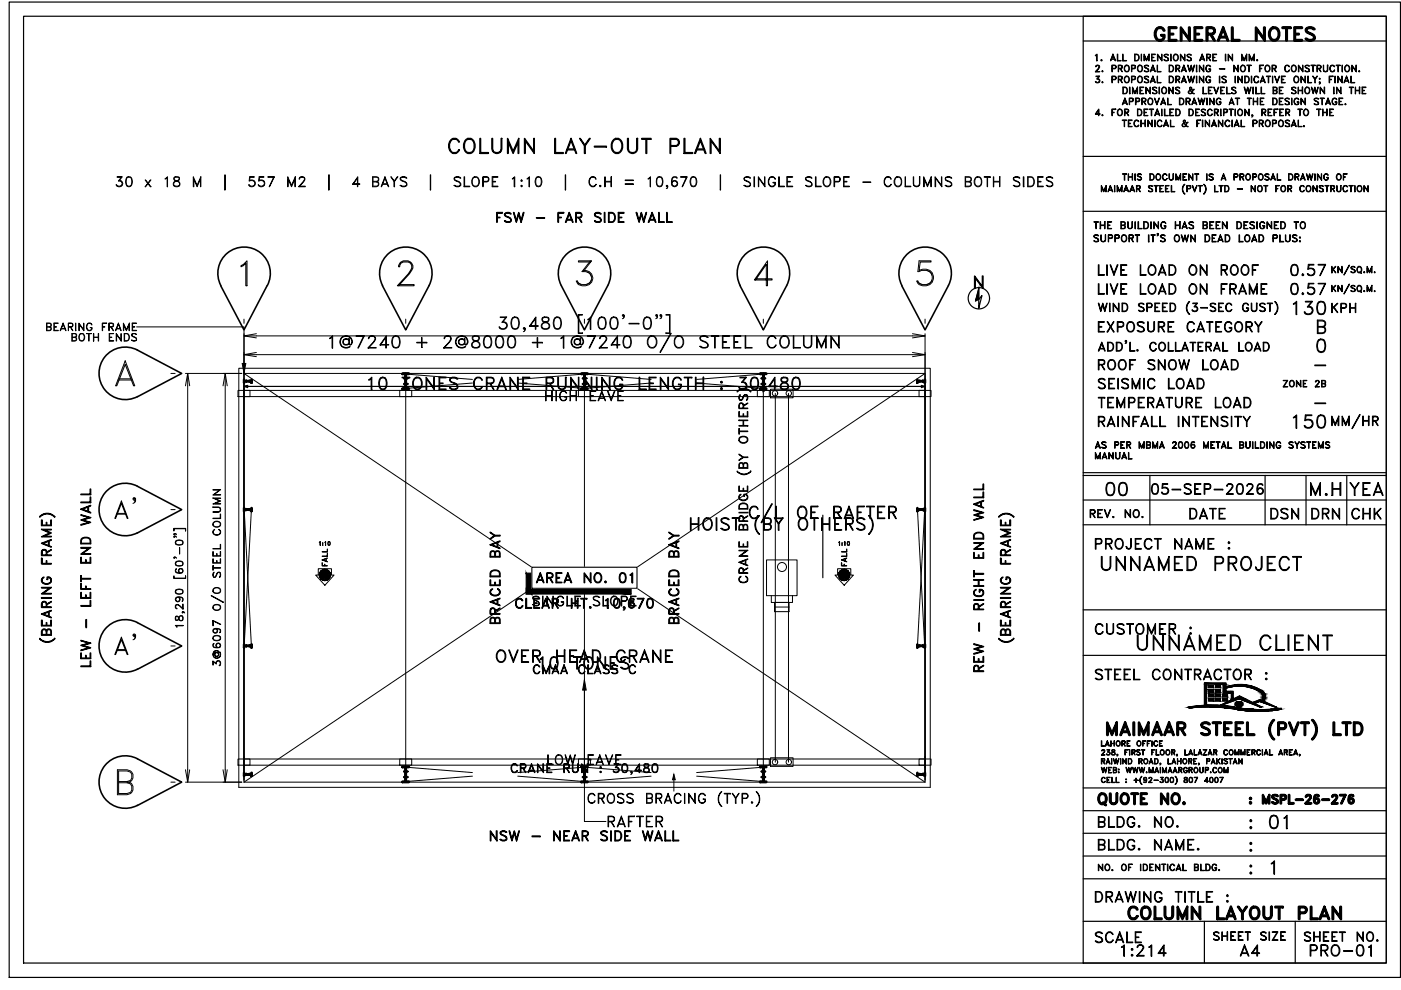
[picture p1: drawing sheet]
<svg xmlns="http://www.w3.org/2000/svg" width="297mm" height="210mm" viewBox="0 0 297 210" stroke-linecap="round" stroke-linejoin="round" font-family="sans-serif">
<defs><g id="words">
<g font-size="7.9">
<text x="23.3" y="111.1">A'</text>
<text x="23.3" y="140.1">A'</text>
</g>
<g font-size="6.6">
<text x="93.8" y="33.9">COLUMN LAY-OUT PLAN</text>
<text x="76.9" y="84.3">10 TONES CRANE RUNNING LENGTH : 30,480</text>
<text x="239.9" y="139">UNNAMED CLIENT</text>
<text x="263.9" y="177.1">: 01</text>
</g>
<g font-size="6.2">
<text x="243.8" y="9.9">GENERAL NOTES</text>
<text x="273" y="68.1">130</text>
<text x="273" y="92.1">150</text>
<text x="281.2" y="92.1">MM/HR</text>
<text x="233.2" y="106.2">00</text>
<text x="232.1" y="122.1">UNNAMED PROJECT</text>
<text x="104.1" y="141.8">OVER HEAD CRANE</text>
<text x="113.2" y="143.2">10 TONES</text>
<text x="263.9" y="186.6">: 1</text>
<text x="238.1" y="196.1">COLUMN LAYOUT PLAN</text>
</g>
<g font-size="5.7">
<text x="272.3" y="59.6">0.57</text>
<text x="272.3" y="63.9">0.57</text>
<text x="231.8" y="87.8">TEMPERATURE LOAD</text>
<text x="243.1" y="106.2">05-SEP-2026</text>
<text x="276.6" y="106.2">M.H</text>
<text x="285" y="106.2">YEA</text>
<text x="231.1" y="117.8">PROJECT NAME :</text>
<text x="231.1" y="135.8">CUSTOMER :</text>
<text x="231.8" y="171.8">QUOTE NO.</text>
<text x="231.8" y="176.7">BLDG. NO.</text>
<text x="261.8" y="203.9">A4</text>
<text x="276.6" y="203.9">PRO-01</text>
</g>
<g font-size="5.3">
<text x="104.1" y="48.3">FSW - FAR SIDE WALL</text>
<text x="231.8" y="59.6">LIVE LOAD ON ROOF</text>
<text x="231.8" y="63.5">LIVE LOAD ON FRAME</text>
<text x="231.8" y="71.6">EXPOSURE CATEGORY</text>
<text x="231.8" y="79.7">ROOF SNOW LOAD</text>
<text x="231.8" y="83.6">SEISMIC LOAD</text>
<text x="114.3" y="86.1">HIGH EAVE</text>
<text x="251.2" y="111.1">DATE</text>
<text x="268.1" y="111.1">DSN</text>
<text x="276.9" y="111.1">DRN</text>
<text x="285.4" y="111.1">CHK</text>
<text x="112.5" y="124.9">AREA NO. 01</text>
<text x="111.8" y="129.8">SINGLE SLOPE</text>
<text x="106.9" y="133.3" transform="rotate(-90 106.9 133.3)">BRACED BAY</text>
<text x="145" y="133.3" transform="rotate(-90 145 133.3)">BRACED BAY</text>
<text x="20.1" y="142.5" transform="rotate(-90 20.1 142.5)">LEW - LEFT END WALL</text>
<text x="209.5" y="143.6" transform="rotate(-90 209.5 143.6)">REW - RIGHT END WALL</text>
<text x="231.1" y="145.3">STEEL CONTRACTOR :</text>
<text x="115" y="163.3">LOW EAVE</text>
<text x="102.7" y="179.6">NSW - NEAR SIDE WALL</text>
<text x="127.7" y="176.4">RAFTER</text>
<text x="231.8" y="181.3">BLDG. NAME.</text>
<text x="231.1" y="201.1">SCALE</text>
</g>
<g font-size="4.9">
<text x="281.2" y="67.4">KPH</text>
<text x="111.8" y="143.9">CMAA CLASS C</text>
<text x="263.9" y="171.4">: MSPL-26-276</text>
</g>
<g font-size="4.4">
<text x="8.5" y="71.3">BEARING FRAME</text>
<text x="14.1" y="73.4">BOTH ENDS</text>
</g>
<g font-size="4">
<text x="70.2" y="121.4" transform="rotate(-90 70.2 121.4)">FALL</text>
<text x="180.3" y="121.4" transform="rotate(-90 180.3 121.4)">FALL</text>
</g>
<g font-size="2.6">
<text x="277.6" y="78.7">-</text>
<text x="277.6" y="86.8">-</text>
</g>
</g></defs>
<!-- layer: COL-OUTER -->
<path d="M51.7 79.2h144.4v86.6h-144.4z" fill="none" stroke="#000" stroke-width=".21"/>
<!-- layer: SHEETING -->
<path d="M50.6 78.1h146.6v88.8h-146.6z" fill="none" stroke="#000" stroke-width=".21"/>
<!-- layer: AREA-MARK -->
<path d="M111.5 124.7l22.3 1.3h-22.3zM111.5 124.7l22.3 1.3v-1.3z" fill="#000" stroke="#000" stroke-width=".21"/>
<path d="M51.7 79.2l61.1 41.1M196.1 79.2l-61.1 41.1M112.8 124.7h22.2v-4.4h-22.2v4.4l-61.1 41.1M112.8 120.3h22.2v4.4h-22.2zM135 124.7l61.1 41.1" fill="none" stroke="#000" stroke-width=".21"/>
<!-- layer: TEXT -->
<g fill="none" stroke="#000" stroke-width=".3">
<path d="M8.4 109.5a2.05 2.05 0 0 1 3.2 .2 2.09 2.09 0 0 0-3.2 0zM8.8 118.4h.1v1.1l2 .1h-2.1zM8.8 115.2l2.1-.8v.1l-1.8 .7 1.8 .8zM8.8 112.2h2.1l-1.6 .1 1.6 .7-1.6 .7 1.6 .1h-2.1l1.8-.8zM8.8 110.3h.1v1.1h1.9l.1-1.1v1.1h-2.1zM9.8 119.5v-.6l.1 .6M9.8 117.7l-.1-1h-.7l-.1 1 2 .1h-2.1v-.8a.56 .56 0 0 1 .6-.5 .56 .56 0 0 1 .5 .5v.7M9.8 111.4v-.6l.1 .6M9.9 117.1l1-.6-1 .7M10.3 114.7v1M10.4 114.6v1.2M211.8 109.5a2.05 2.05 0 0 1 3.1 .2 2.09 2.09 0 0 0-3.1 0z"/>
<path d="M212.1 118.4h.2v1.1l1.9 .1h-2.1zM212.1 115.2l2.1-.8v.1l-1.8 .7 1.8 .8zM212.1 112.2h2.1l-1.6 .1 1.6 .7-1.6 .7 1.6 .1h-2.1l1.9-.8zM212.1 110.3h.2v1.1h1.8v-1.1h.1v1.1h-2.1zM213.1 119.5v-.6l.1 .6M213.1 117.7l-.1-1h-.7v1l1.9 .1h-2.1v-.8a.56 .56 0 0 1 .6-.5 .56 .56 0 0 1 .5 .5v.7M213.1 111.4v-.6l.1 .6M213.2 117.1l1-.6-1 .7M213.7 114.7v1M213.7 114.6v1.2M8.4 135.4a2.09 2.09 0 0 0 3.2 0 1.96 1.96 0 0 1-3.2 0zM8.8 131.5h.1v1.1h1.9l.1-1.1v1.2h-2.1z"/>
<path d="M8.8 130.2l2.1-.8-1.8 .8 1.8 .8zM8.8 126.7h2.1v.1h-2.1zM8.8 124.6h2.1l-1.8 1.2 1.8 .1h-2.1l1.8-1.3zM9.1 122.4h.2a.74 .74 0 0 0-.4 .8 .74 .74 0 0 0 .7 .6h.5a.66 .66 0 0 0 .7-.7 .66 .66 0 0 0-.7-.7v.5h-.1v-.5a.75 .75 0 0 1 .9 .6 .75 .75 0 0 1-.8 .8 .9 .9 0 0 1-1-.2 .9 .9 0 0 1-.2-.9zM9.8 133.9a.53 .53 0 0 1 .6-.6 .53 .53 0 0 1 .5 .6v.8h-2.1v-.8a.56 .56 0 0 1 .4-.5 .56 .56 0 0 1 .6 .2l.1 .3M9.8 134.5l-.1-.9h-.7l-.1 .9h1.9l-.1-.9h-.7l-.1 .9M9.8 132.6v-.6l.1 .6M9.8 128.7l-.1-1-.2-.1-.5 .1-.1 1 2 .1h-2.1l.1-1.1a.53 .53 0 0 1 .6-.2 .53 .53 0 0 1 .4 .5v.7M9.9 128.1l1-.6-1 .7M10.3 129.7v1M10.4 129.6v1.2M109.5 127.2a.74 .74 0 0 1 1.3 .2l-.3-.3a.71 .71 0 0 0-1.1 .5 .96 .96 0 0 0 .5 1.2l.6-.1 .3-.2a.76 .76 0 0 1-.8 .5 .76 .76 0 0 1-.7-.8z"/>
<path d="M137.4 127a.73 .73 0 0 1 1 .3 1.38 1.38 0 0 1-.5 1.7h-.2a1.34 1.34 0 0 1-.3-2zM137.4 128.7h.8M137.4 127.1h.8M138.1 127a1.59 1.59 0 0 1 0 1.8M211.8 135.4a2.09 2.09 0 0 0 3.1 0 1.96 1.96 0 0 1-3.1 0zM212.1 131.5h.2v1.1h1.8v-1.1h.1v1.2h-2.1zM212.1 130.2l2.1-.8-1.8 .8 1.8 .8zM212.1 126.7h2.1v.1h-2.1zM212.1 124.6h2.1l-1.8 1.2 1.8 .1h-2.1l1.9-1.3zM212.4 122.4h.2a.74 .74 0 0 0-.3 .8 .74 .74 0 0 0 .6 .6h.5a.66 .66 0 0 0 .7-.7 .66 .66 0 0 0-.7-.7v.5h-.1v-.5a.76 .76 0 0 1 1 .6 .76 .76 0 0 1-.9 .8 .9 .9 0 0 1-1-.2 .9 .9 0 0 1-.1-.9zM213.1 133.9a.53 .53 0 0 1 .4-.5 .53 .53 0 0 1 .6 .2l.1 1.1h-2.1v-.8a.56 .56 0 0 1 .4-.5 .56 .56 0 0 1 .6 .2l.1 .3M213.1 134.5l-.1-.9h-.7v.9h1.8l-.1-.9h-.7l-.1 .9"/>
<path d="M213.1 132.6v-.6l.1 .6M213.1 128.7l-.1-1-.1-.1-.6 .1v1l1.9 .1h-2.1l.2-1.1a.53 .53 0 0 1 .6-.2 .53 .53 0 0 1 .3 .5v.7M213.2 128.1l1-.6-1 .7M213.7 129.7v1M213.7 129.6v1.2"/>
</g>
<!-- layer: GRID-LINES -->
<g fill="none" stroke="#000" stroke-width=".21">
<path d="M36.2 79.2h.9M51.7 67.7v.9M86 67.7v.9M123.9 67.7v.9M161.8 67.7v.9M196.1 67.7v.9M51.7 80.8v83.4M86 80.8v83.4M123.9 80.8v83.4M161.8 80.8v83.4M196.1 80.8v83.4M36.2 108h.9"/>
<path d="M36.2 137h.9M36.2 165.8h.9"/>
</g>
<!-- layer: GRID -->
<path d="M47.6 54.2a5.6 5.6 0 0 1 7.3-.8 5.6 5.6 0 0 1 1.8 7.1l-5 9.4-4.9-9.4a5.6 5.6 0 0 1 .8-6.3zM119.8 54.2a5.6 5.6 0 0 1 7.3-.8 5.6 5.6 0 0 1 1.8 7.1l-5 9.4-4.9-9.4a5.6 5.6 0 0 1 .8-6.3zM29.1 74.2l9.4 5-9.4 4.9M29.2 74.2a5.6 5.6 0 0 0-8.2 5 5.6 5.6 0 0 0 8.2 4.9M81.1 60.5a5.6 5.6 0 0 1 4.9-8.1 5.6 5.6 0 0 1 5 8.1l-5 9.4-4.9-9.3M156.9 60.5a5.6 5.6 0 0 1 5-8.1 5.6 5.6 0 0 1 4.9 8.1l-5 9.4-4.9-9.3M191.2 60.5a5.6 5.6 0 0 1 5-8.1 5.6 5.6 0 0 1 4.9 8.1l-5 9.4-4.9-9.3M29.1 103.1l9.4 4.9-9.4 5M29.1 132l9.4 5-9.4 4.9M29.1 160.9l9.4 4.9-9.4 5M29.2 160.9a5.6 5.6 0 0 0-8.2 4.9 5.6 5.6 0 0 0 8.2 4.9" fill="none" stroke="#000" stroke-width=".34"/>
<!-- layer: GRID-TEXT -->
<g fill="none" stroke="#000" stroke-width=".21">
<path d="M51.1 56.3l.5-.2 .8-.8v5.3h-.3v-4.8l-1 .8zM122.4 59.8l.7 .5M123.7 57.3a1.7 1.7 0 0 1 2 1.8 1.7 1.7 0 0 1-2.3 1.5l-.8-.3-.4-.7h.2l.2 .5a1.97 1.97 0 0 0 2.8-.7M124.4 57.6l.8 .5 .2 .8-.2 .9-.8 .5M125.2 55.6h-2.6v-.3h2.8l-1.7 2.3M125.2 55.3l-1.8 2.3h.8l.7 .2 .5 .8M160.2 59.1h3.5v.3h-3.8l2.8-4.1v5.3h-.2v-4.5l-2.3 3.3M194.6 59.8l.8 .5M196.6 57.3a1.61 1.61 0 0 1 1.1 1.5 1.61 1.61 0 0 1-1.1 1.5M197.7 58.3a1.94 1.94 0 0 0-2.8-.7h-.3l.3-2.3h2.5v.3h-2.3l-.2 1.7a1.91 1.91 0 0 1 2.4 .1 1.91 1.91 0 0 1 .4 2.4 1.93 1.93 0 0 1-3.3-.2h.2l.3 .5a1.97 1.97 0 0 0 2.8-.7M26.5 76.5l2.1 5.3h-.3l-1.8-4.5-1.7 4.5h-.3zM84.5 60.3h3.3v.3h-3.6l2.3-2.5 .5-.8a1.08 1.08 0 0 0-.5-1.7h-1l-.5 .2-.2 .8h-.3a1.32 1.32 0 0 1 1-1.3h1a1.3 1.3 0 0 1 .8 2l-.5 .8-2.3 2.5"/>
<path d="M25 80.6h3.1M25.3 80.3h2.5M25.1 165.7h1.8l.8-.2 .2-.6v-.7l-.2-.5-.8-.2h-1.8v4.7h1.8l.8-.2 .2-.5v-.8l-.2-.5-.8-.2h-1.8M26.9 165.7a1.4 1.4 0 0 1 1.3 1.4 1.4 1.4 0 0 1-1.3 1.4h-2v-5.3h2a1.38 1.38 0 0 1 1.4 1.4 1.38 1.38 0 0 1-1.4 1.4"/>
</g>
<!-- layer: TEXT -->
<g fill="none" stroke="#000" stroke-width=".21">
<path d="M24.7 39.3l.3 .2M25.2 38.3a.71 .71 0 0 1 .8 .6 .71 .71 0 0 1-.6 .8 .71 .71 0 0 1-.8-.5h.1a.67 .67 0 0 0 .6 .3 .67 .67 0 0 0 .6-.4M25.5 38.4a.66 .66 0 0 1 .3 .9l-.3 .2M25.8 37.6l-1-.1h1.1l-.7 .9M25.8 37.5l-.7 .9 .6 .1 .2 .3M26.9 37.6a.73 .73 0 0 1 1 .3 1.09 1.09 0 0 1-.7 1.7 1.39 1.39 0 0 1-.3-2zM26.9 39.4h.8M26.9 37.6h.8M27.1 37.6a1.65 1.65 0 0 0 0 1.9M27.6 37.6a1.65 1.65 0 0 1 0 1.9M30.8 38.2l1.2 1.4zM31.9 38.2h.1l-1.2 1.4z"/>
<path d="M35 37.9l.5-.4v2.1l-.1-2-.4 .4zM36.8 39.3l.3 .2M37 37.6a.47 .47 0 0 0-.1 .5 .47 .47 0 0 0 .4 .3l.3 .1a.58 .58 0 0 1 .4 .9 .71 .71 0 0 1-1.2-.5l.5-.4a.75 .75 0 0 0 .8-.5v-.2a.84 .84 0 0 0-1.1-.2zM37 37.6h1M37 37.6a.45 .45 0 0 0 .3 .7 .73 .73 0 0 1 .7 .3 .73 .73 0 0 1 0 .9 .71 .71 0 0 1-.9 .1 .71 .71 0 0 1-.3-.9l1-.5 .2-.2-.2-.4M38.1 39.3l-.3 .2M41 37.5l.8 1.8 .8-1.8v2.1l-.1-1.6-.7 1.6-.7-1.6v1.6h-.1zM47.7 37.1l.1 3.2zM52.8 39.3l.3 .2M53.6 38.3a.65 .65 0 0 1 .4 .6 .65 .65 0 0 1-.4 .6M54 38.7a.88 .88 0 0 0-1.2-.3l.1-.9h1l-.9 .1-.1 .7a.75 .75 0 0 1 1.1 .1 .75 .75 0 0 1-.2 1.1 .75 .75 0 0 1-1.1-.3h.1a.67 .67 0 0 0 .7 .3 .67 .67 0 0 0 .5-.4M54.8 39.3l.4 .2"/>
<path d="M55.6 38.3a.62 .62 0 0 1 .5 .6 .62 .62 0 0 1-.5 .6M56 38.7a.92 .92 0 0 0-1.2-.3l.1-.9h1.1l-1 .1-.1 .7a.74 .74 0 0 1 1.1 .2 .74 .74 0 0 1-.2 1 .74 .74 0 0 1-1.1-.3h.1a.71 .71 0 0 0 1.2-.1M58.1 37.5l-1 2.1 1.1-2.1h-1.4l1.3 .1M61 37.5l.8 1.8 .8-1.8v2.1l-.1-1.6-.7 1.6-.7-1.6-.1 1.6zM63.4 39.5h1.3v.1h-1.4l1.3-1.5-.2-.5h-.2h-.6l-.1 .4-.1-.1 .2-.3 .6-.1a.49 .49 0 0 1 .4 .3 .49 .49 0 0 1 0 .5l-1.2 1.3M69.7 37.1h.1v3.2h-.1zM74.8 39h1.5v.1h-1.5l1.1-1.6v2.1l-.1-1.8-1 1.3M79.1 38.5l1-.1 .1-.2-.1-.6h-1v1.9l1-.1 .1-.2-.1-.5-1-.1M79.8 38.5l.3 .1a.56 .56 0 0 1 .2 .6 .56 .56 0 0 1-.5 .4h-.8v-2.1l1.1 .1a.56 .56 0 0 1 .2 .6 .56 .56 0 0 1-.5 .4M81 39.1h1.2M81.1 39h1M81.6 37.5l.8 2.1-.8-1.8-.8 1.8z"/>
<path d="M83.5 38.5l.9-1-.7 1v1.1h-.2v-1.1l-.7-1 .9 1M84.8 37.8a.97 .97 0 0 1 1.5 0h-.2a.76 .76 0 0 0-1.1-.2v.4l.3 .3a1.01 1.01 0 0 1 1 1 .97 .97 0 0 1-1.5 0h.2a.87 .87 0 0 0 1.2 0v-.3l-.2-.3-1-.4zM91.2 37.1l.1 3.2zM96.3 37.8a.97 .97 0 0 1 1.4 0h-.2a.76 .76 0 0 0-1-.2l-.1 .4 .3 .3a1.01 1.01 0 0 1 1 1 .97 .97 0 0 1-1.4 0h.2a.83 .83 0 0 0 1.1 0 .58 .58 0 0 0-.4-.7l-.7-.3zM98.4 37.5h.1v2h1.1v.1h-1.2zM100.2 37.8a.8 .8 0 0 1 .9-.3 .8 .8 0 0 1 .5 .8 .9 .9 0 0 1-.3 1.1 .9 .9 0 0 1-1.1-.1l-.2-.5zM100.4 37.6a.73 .73 0 0 1 1.1 .7 .9 .9 0 0 1-.6 1.2 .93 .93 0 0 1-.7-1.5zM102.4 38.5h.9a.51 .51 0 0 0 .2-.9h-1.1v2v-2.1h.9a.56 .56 0 0 1 .4 .5 .56 .56 0 0 1-.4 .6h-.9M104.4 37.5h1.2l-1.1 .1v1.9h1.1v.1h-1.2zM104.5 38.5h.6v.1h-.6M108.6 37.9l.5-.4v2.1h-.1v-2l-.4 .4zM110.4 39.4l.2-.1 .1 .2-.2 .1z"/>
<path d="M110.5 38.2l.2 .1-.1 .2-.2-.1zM110.5 38.3l.1 .1zM110.5 39.4l.1 .1zM111.8 37.9l.5-.4v2.1h-.2v-2l-.3 .4zM113.7 37.6a.73 .73 0 0 1 1.1 .3 1.1 1.1 0 0 1-.7 1.7 1.18 1.18 0 0 1-.5-1.7zM113.7 39.4h.9M113.7 37.6h.9M113.9 37.6a1.65 1.65 0 0 0 0 1.9M114.5 37.6a1.65 1.65 0 0 1 0 1.9M119.8 37.1l.1 3.2zM125.1 37.8a.73 .73 0 0 1 .7-.3 .73 .73 0 0 1 .6 .5l-.5-.4a1.01 1.01 0 0 0-.9 .7 1.01 1.01 0 0 0 .3 1.1l.6 .1 .5-.4a.78 .78 0 0 1-.9 .5 .78 .78 0 0 1-.6-.8zM127.1 39.4l.2-.1 .1 .2-.2 .1z"/>
<path d="M127.2 39.4l.1 .1zM128.2 37.5l.1 2.1zM128.3 38.5h1.2M128.3 38.6h1.2M129.5 37.5l.1 2.1zM132.5 38.2h1.8v.1h-1.8zM132.5 39h1.8v.1h-1.8zM137.4 37.9l.5-.4v2.1l-.1-2-.4 .4zM139.4 37.6a.73 .73 0 0 1 1.1 .3 1.45 1.45 0 0 1-.5 1.7h-.3a1.39 1.39 0 0 1-.3-2zM139.4 39.4h.9M139.4 37.6h.9M139.5 37.6a1.65 1.65 0 0 0 0 1.9"/>
<path d="M140.2 37.6a1.65 1.65 0 0 1 0 1.9M141.4 39.4l.1 .1zM141.5 39.9l.1-.4-.2 .1v-.3l.2 .1v.3l-.3 .3M141.5 39.6l.1 .1M142.5 39.1a.62 .62 0 0 0 .5 .4 .62 .62 0 0 0 .6-.4M142.5 38.8l.2-.3 .3-.1 .4 .1 .2 .3M142.7 37.6h.8M142.8 37.6a1.72 1.72 0 0 0-.2 1.7l.3 .2M142.9 38.4l-.4 .5M143.2 38.4l.4 .5-.1 .4-.3 .2M143.4 37.6l.2 .2a.64 .64 0 0 0-1.1 .1 1.56 1.56 0 0 0 .2 1.6 .66 .66 0 0 0 .9-.2 .66 .66 0 0 0-.2-1 .66 .66 0 0 0-.9 .3M145.6 37.5l-1 2.1 1.1-2.1h-1.4l1.3 .1"/>
<path d="M146.6 37.6a.73 .73 0 0 1 1 .3 1.1 1.1 0 0 1-.7 1.7 1.18 1.18 0 0 1-.5-1.7zM146.6 39.4h.8M146.6 37.6h.8M146.7 37.6a1.65 1.65 0 0 0 0 1.9M147.3 37.6a1.65 1.65 0 0 1 0 1.9M152.7 37.1l.1 3.2zM157.7 37.8a.93 .93 0 0 1 1.4 0h-.1a.66 .66 0 0 0-1.2 .2l.8 .5a.63 .63 0 0 1 .4 1 .96 .96 0 0 1-1.3-.2h.2a.83 .83 0 0 0 1.1 0v-.5l-1.1-.5zM159.9 37.5h.1v2.1h-.1zM160.8 37.5l1.3 1.8 .1-1.8v2.1l-1.3-1.8-.1 1.8zM163.3 37.6a.77 .77 0 0 1 1.1 .4l-.5-.4h-.4a1.12 1.12 0 0 0 0 1.9l.7-.2 .1-.5h-.4v-.1h.5a.78 .78 0 0 1-.7 .9 .78 .78 0 0 1-.8-.8 1.33 1.33 0 0 1 .4-1.2zM165.1 37.5h.1v2h1.1v.1h-1.2zM166.8 37.5h1.3l-1.2 .1v1.9h1.2v.1h-1.3z"/>
<path d="M166.9 38.5h.7v.1h-.7M170.8 37.8a.93 .93 0 0 1 1.4 0h-.2a.75 .75 0 0 0-1.1 0l.1 .4 .7 .3a.58 .58 0 0 1 .5 .5 .58 .58 0 0 1-.5 .6h-.4l-.5-.3h.2a.83 .83 0 0 0 1.1 0 .58 .58 0 0 0-.4-.7l-.7-.3zM172.9 37.5h.1v2h1.1v.1h-1.2zM174.7 37.8a.8 .8 0 0 1 .9-.3 .8 .8 0 0 1 .5 .8 .9 .9 0 0 1-.2 1.1 .9 .9 0 0 1-1.2-.1 1.35 1.35 0 0 1 0-1.5zM174.9 37.6a.73 .73 0 0 1 1.1 .7 .9 .9 0 0 1-.6 1.2 .93 .93 0 0 1-.7-1.5zM177 38.5h.8a.51 .51 0 0 0 .2-.9h-1v2h-.2v-2.1h1l.3 .4a.58 .58 0 0 1-.3 .7h-.8M178.9 37.5h1.2l-1.2 .1v1.9h1.2v.1h-1.2zM178.9 38.5h.7v.1h-.7M182.9 38.6l1.7 .1zM187.7 37.8a.73 .73 0 0 1 .7-.3 .73 .73 0 0 1 .6 .5l-.5-.4a1.01 1.01 0 0 0-1 .7 1.01 1.01 0 0 0 .4 1.1l.6 .1 .5-.4a.78 .78 0 0 1-.9 .5 .78 .78 0 0 1-.6-.8zM189.8 37.8a.77 .77 0 0 1 .9-.3 .77 .77 0 0 1 .5 .8 .95 .95 0 0 1-1 1.3l-.2-.1a1.23 1.23 0 0 1-.2-1.7zM190 37.6a.73 .73 0 0 1 1.1 .7 .9 .9 0 0 1-.6 1.2 .93 .93 0 0 1-.7-1.5z"/>
<path d="M191.9 37.5l.1 2h1.1v.1h-1.2zM193.6 37.5l.2 1.8 .4 .2 .6-.2 .1-1.8 .1 1.5a.7 .7 0 0 1-.7 .6 .7 .7 0 0 1-.7-.6zM195.8 37.5l.8 1.8 .8-1.8v2.1v-1.6l-.8 1.6-.6-1.6v1.6h-.2zM198.2 37.5l1.4 1.8 .1-1.8v2.1l-1.3-1.8v1.8h-.2zM200.6 37.6a1.04 1.04 0 0 1 1.2 .2h-.2a.72 .72 0 0 0-1.1 0l.1 .4 .2 .1a1.01 1.01 0 0 1 1 1 .93 .93 0 0 1-1.4 0l.5 .2 .8-.2v-.3l-.2-.3-.9-.4a.46 .46 0 0 1 0-.7zM204.7 38.5l1-.1 .2-.2-.2-.6h-1v1.9l1-.1 .2-.2-.2-.5-1-.1M205.4 38.5l.3 .1a.56 .56 0 0 1 .2 .6 .56 .56 0 0 1-.5 .4h-.8v-2.1l1.1 .1a.56 .56 0 0 1 .2 .6 .56 .56 0 0 1-.5 .4M206.8 37.8a.77 .77 0 0 1 .8-.3 .77 .77 0 0 1 .6 .8 .94 .94 0 0 1-1 1.3l-.2-.1a1.23 1.23 0 0 1-.2-1.7zM207 37.6a.73 .73 0 0 1 1.1 .7 .9 .9 0 0 1-.6 1.2 .93 .93 0 0 1-.7-1.5zM208.7 37.5l1.3 .1zM209.3 37.6v2l.1-2M210.6 37.5l.1 2.1z"/>
<path d="M210.7 38.5h1.2M210.7 38.6h1.2M211.9 37.5l.1 2.1zM214.8 37.8a.93 .93 0 0 1 1.4 0h-.1a.75 .75 0 0 0-1.2 0l.2 .4 .7 .3a.58 .58 0 0 1 .4 .5 .58 .58 0 0 1-.4 .6h-.5l-.5-.3h.3a.83 .83 0 0 0 1.1 0 .58 .58 0 0 0-.4-.7l-.7-.3zM217 37.5h.1v2.1h-.1zM217.9 37.5h.7a1.12 1.12 0 0 1 .7 1 1.12 1.12 0 0 1-.7 1.1h-.7zM218 37.6h.6a1 1 0 0 1 .6 1.2 1 1 0 0 1-1.2 .7zM220 37.5h1.2l-1.1 .1v1.9h1.1v.1h-1.2zM220.1 38.5h.6v.1h-.6M221.8 37.8a.93 .93 0 0 1 1.4 0h-.2a.72 .72 0 0 0-1.1 0v.2l.3 .3a1.01 1.01 0 0 1 1 1 .93 .93 0 0 1-1.4 0h.2a.83 .83 0 0 0 1.1 0v-.3l-.2-.3-.9-.4zM29 69.3h22.7v9.9M123.9 144.2v30h4.6"/>
<path d="M124.8 168.5a.73 .73 0 0 1 .8-.3 .73 .73 0 0 1 .6 .5 .74 .74 0 0 0-.9-.4 .74 .74 0 0 0-.5 .7 .96 .96 0 0 0 .5 1.2l.6-.1 .3-.3a.76 .76 0 0 1-.9 .5 .76 .76 0 0 1-.6-.8zM127 169.2l.9-.1v-.7l-.9-.1v2h-.2v-2.1h.8a.56 .56 0 0 1 .5 .4 .56 .56 0 0 1-.2 .6l-.9 .1M127.4 169.3l.7 1-.5-1M128.9 168.5a.75 .75 0 0 1 .9-.3 .75 .75 0 0 1 .5 .8 .94 .94 0 0 1-1 1.3l-.2-.1a1.29 1.29 0 0 1-.2-1.7zM129.1 168.4a.73 .73 0 0 1 1.1 .6 .9 .9 0 0 1-.6 1.2 1 1 0 0 1-.8-.7 1 1 0 0 1 .3-1.1zM130.9 168.5a.93 .93 0 0 1 1.4 0h-.2a.83 .83 0 0 0-1.1 0l.1 .4 .7 .3a.56 .56 0 0 1 .5 .6 .56 .56 0 0 1-.5 .5h-.4l-.5-.3h.2a.83 .83 0 0 0 1.1 0 .58 .58 0 0 0-.4-.7l-.7-.3zM132.9 168.5a.93 .93 0 0 1 1.4 0h-.2a.79 .79 0 0 0-1.1 0l.1 .4 .7 .3a.55 .55 0 0 1 .5 .6 .55 .55 0 0 1-.5 .5h-.4l-.5-.3h.2a.83 .83 0 0 0 1.1 0v-.3l-.2-.3-.9-.4zM137.2 169.2l1-.1v-.7l-1-.1v1.9l1-.1v-.7l-1-.1M137.9 169.2l.3 .1 .1 .3a.55 .55 0 0 1-.4 .7h-.8v-2.1h.8a.56 .56 0 0 1 .5 .6 .56 .56 0 0 1-.5 .5M139.1 169.2l1.1-.1v-.7l-1.1-.1v2v-2.1h.7l.5 .2v.5l-.1 .3-1.1 .1M139.7 169.3l.6 1-.6-1M141.1 169.8h1.1"/>
<path d="M141.1 169.7h1M141.6 168.2l.8 2.1-.8-1.8-.8 1.8zM143.1 168.5l.4-.3a.8 .8 0 0 1 .9 .5 .71 .71 0 0 0-.8-.4 .71 .71 0 0 0-.6 .7 1.01 1.01 0 0 0 .5 1.2h.4l.5-.4a.71 .71 0 0 1-1.1 .4 1.23 1.23 0 0 1-.2-1.7zM145.1 168.2l.1 2.1zM146 168.2l1.3 1.8v-1.8h.1v2.1l-1.3-1.8-.1 1.8zM148.3 168.5l.4-.3a.8 .8 0 0 1 .9 .5 .74 .74 0 0 0-.8-.4 .74 .74 0 0 0-.6 .7l.2 1 .3 .2 .7-.2 .1-.5h-.4v-.1h.5a.73 .73 0 0 1-.9 .9l-.2-.1a1.23 1.23 0 0 1-.2-1.7zM152.7 168l.3-.2a2.18 2.18 0 0 0 0 3.2 2.01 2.01 0 0 1-.3-3zM153.5 168.2h1.4v.1h-1.4zM154.1 168.3v2h.2v-2M155.9 169.2l.8-1-.7 1v1.1h-.1v-1.1l-.7-1 .8 1M157.4 169.2h.8a.51 .51 0 0 0 .2-.8l-1-.1v2h-.1v-2.1l1.1 .1a.54 .54 0 0 1 .2 .6 .54 .54 0 0 1-.4 .4h-.8M159.3 170.1l.2-.1 .1 .2-.2 .1z"/>
<path d="M159.4 170.1l.1 .1zM160.3 167.8a2.02 2.02 0 0 1 0 3.2 2.18 2.18 0 0 0 0-3.2z"/>
</g>
<path d="M51.4 77.1h.7l-.4 2.1zM123.9 144.2l.4 2.1h-.8z" fill="#000" stroke="#000" stroke-width=".21"/>
<!-- layer: COLUMNS -->
<g fill="none" stroke="#000" stroke-width=".51">
<path d="M51.7 80.5l.1 .7zM51.8 80.8h1.5zM53.3 80.5l.1 .7zM194.5 80.5v.7zM194.5 80.8h1.5zM196 80.5l.1 .7zM51.7 107.7l.1 .7zM51.8 108l1.5 .1zM53.3 107.7l.1 .7zM194.5 107.7v.7zM194.5 108l1.5 .1zM196 107.7l.1 .7z"/>
<path d="M51.7 136.6l.1 .7zM51.8 136.9l1.5 .1zM53.3 136.6l.1 .7zM194.5 136.6v.7zM194.5 136.9l1.5 .1zM196 136.6l.1 .7zM51.7 163.8l.1 .7zM51.8 164.2h1.5zM53.3 163.8l.1 .7zM85.3 165.7h1.4v.1h-1.4zM85.3 162.5h1.4v.2h-1.4zM86 162.7l.1 3z"/>
<path d="M123.3 165.7h1.3v.1h-1.3zM123.9 162.7l.1 3zM161.2 165.7h1.3v.1h-1.3zM161.2 162.5h1.3v.2h-1.3zM161.8 162.7l.1 3zM194.5 163.8v.7zM194.5 164.2h1.5zM196 163.8l.1 .7z"/>
</g>
<!-- layer: BOLTS -->
<g fill="none" stroke="#000" stroke-width=".21">
<path d="M52.2 81h.1M52.2 80.7h.1M52.2 80.6v.1M52.2 80.9v.1M52.8 81h.1M52.8 80.7h.1M52.8 80.6v.1M52.8 80.9v.1M194.9 81h.2M194.9 80.7h.2M195 80.6v.1M195 80.9v.1"/>
<path d="M195.5 81h.2M195.5 80.7h.2M195.6 80.6v.1M195.6 80.9v.1M52.2 108.2h.1M52.2 107.9h.1M52.2 107.8v.2M52.2 108.2v.1M52.8 108.2h.1M52.8 107.9h.1M52.8 107.8v.2M52.8 108.2v.1"/>
<path d="M194.9 108.2h.2M194.9 107.9h.2M195 107.8v.2M195 108.2v.1M195.5 108.2h.2M195.5 107.9h.2M195.6 107.8v.2M195.6 108.2v.1M52.2 137.1h.1M52.2 136.8h.1M52.2 136.7v.1M52.2 137v.2"/>
<path d="M52.8 137.1h.1M52.8 136.8h.1M52.8 136.7v.1M52.8 137v.2M194.9 137.1h.2M194.9 136.8h.2M195 136.7v.1M195 137v.2M195.5 137.1h.2M195.5 136.8h.2M195.6 136.7v.1M195.6 137v.2"/>
<path d="M52.2 164.4h.1M52.2 164h.1M52.2 164v.1M52.2 164.3v.1M52.8 164.4h.1M52.8 164h.1M52.8 164v.1M52.8 164.3v.1M85.6 164.8h.2M85.6 163.6h.2M85.7 163.5v.2M85.7 164.6v.3"/>
<path d="M86.2 164.8h.3M86.2 163.6h.3M86.4 163.5v.2M86.4 164.6v.3M161.3 164.8h.3M161.3 163.6h.3M161.5 163.5v.2M161.5 164.6v.3M162.1 164.8h.2M162.1 163.6h.2M162.2 163.5v.2M162.2 164.6v.3"/>
<path d="M194.9 164.4h.2M194.9 164h.2M195 164v.1M195 164.3v.1M195.5 164.4h.2M195.5 164h.2M195.6 164v.1M195.6 164.3v.1"/>
<circle cx="52.3" cy="80.6" r=".06"/>
<circle cx="52.3" cy="81" r=".06"/>
<circle cx="52.9" cy="81" r=".06"/>
<circle cx="52.9" cy="80.6" r=".06"/>
<circle cx="195" cy="81" r=".06"/>
<circle cx="195" cy="80.6" r=".06"/>
<circle cx="195.6" cy="81" r=".06"/>
<circle cx="195.6" cy="80.6" r=".06"/>
<circle cx="52.3" cy="108.2" r=".06"/>
<circle cx="52.3" cy="107.9" r=".06"/>
<circle cx="52.9" cy="108.2" r=".06"/>
<circle cx="52.9" cy="107.9" r=".06"/>
<circle cx="195" cy="107.9" r=".06"/>
<circle cx="195" cy="108.2" r=".06"/>
<circle cx="195.6" cy="107.9" r=".06"/>
<circle cx="195.6" cy="108.2" r=".06"/>
<circle cx="52.3" cy="137.1" r=".06"/>
<circle cx="52.3" cy="136.8" r=".06"/>
<circle cx="52.9" cy="137.1" r=".06"/>
<circle cx="52.9" cy="136.8" r=".06"/>
<circle cx="195" cy="137.1" r=".06"/>
<circle cx="195" cy="136.8" r=".06"/>
<circle cx="195.6" cy="137.1" r=".06"/>
<circle cx="195.6" cy="136.8" r=".06"/>
<circle cx="52.3" cy="164" r=".06"/>
<circle cx="52.3" cy="164.3" r=".06"/>
<circle cx="52.9" cy="164.3" r=".06"/>
<circle cx="52.9" cy="164" r=".06"/>
<circle cx="85.7" cy="163.6" r=".15"/>
<circle cx="85.7" cy="164.8" r=".15"/>
<circle cx="86.4" cy="164.8" r=".15"/>
<circle cx="86.4" cy="163.6" r=".15"/>
<circle cx="161.5" cy="164.8" r=".15"/>
<circle cx="161.5" cy="163.6" r=".15"/>
<circle cx="162.2" cy="164.8" r=".15"/>
<circle cx="162.2" cy="163.6" r=".15"/>
<circle cx="195" cy="164.3" r=".06"/>
<circle cx="195" cy="164" r=".06"/>
<circle cx="195.6" cy="164.3" r=".06"/>
<circle cx="195.6" cy="164" r=".06"/>
</g>
<!-- layer: CROSS -->
<g fill="none" stroke="#000" stroke-width=".21">
<path d="M86.1 79.3l14.1 1.1M123.9 79.3l-14.1 1.1M124 79.3l14 1.1M161.8 79.3l-14.1 1.1M100.2 81.2l-14.1 1.2M109.8 81.2l14.1 1.2M138 81.2l-14 1.2M147.7 81.2l14.1 1.2M51.8 108.1l1.5 28.8M53.3 108.1l-1.5 28.8M194.5 108.1l1.5 28.8M196 108.1l-1.5 28.8"/>
<path d="M86.1 162.7l14.1 1.1M100.2 164.6l-14.1 1.1M109.8 164.6l14.1 1.1M123.9 162.7l-14.1 1.1M124 162.7l14 1.1M138 164.6l-14 1.1M142.9 165.3v2.4M147.7 164.6l14.1 1.1M161.8 162.7l-14.1 1.1"/>
</g>
<path d="M142.9 164.2l.3 1.1h-.6z" fill="#000" stroke="#000" stroke-width=".21"/>
<!-- layer: COMP-CRANE -->
<g fill="none" stroke="#000" stroke-width=".25">
<path d="M51.7 81.9l.8 .3M52.5 81.7l-.8 .2h144.4M156.3 99.9a1.93 1.93 0 0 0 2.9 0 1.73 1.73 0 0 1-2.9 0zM156.7 90.9l.1 1.1zM156.7 90.2l1.8 .1zM156.7 89.1l1.8 .1zM156.7 87.3l.1 .9h1.7v-.9v1.1h-1.8zM156.8 92.9a.93 .93 0 0 1 1.1-.4 .93 .93 0 0 1 .6 1.1 .93 .93 0 0 1-1.2 .4 .93 .93 0 0 1-.5-1.1zM156.8 91.4h1.7l-1.7 .1M156.8 92.9a.99 .99 0 0 1 1.7 .2 .85 .85 0 0 1-.9 .8 .85 .85 0 0 1-.8-.8zM157.6 98.5l.3-.4 .5 .1 .1 .3v.8h-1.8v-.8a.49 .49 0 0 1 .5-.4 .49 .49 0 0 1 .4 .4M157.6 99.2v-.7a.44 .44 0 0 0-.8-.2v.9h1.7l-.1-.9h-.7l-.1 .9"/>
<path d="M157.6 96.9l-.9 .7 .9-.6h.9l-.9-.1-.9-.6 .9 .7M157.6 88.2v-.5v.5M157.6 89.2v1M195.3 81.7l.8 .2-.8 .3M146.4 109.8h.1v2.6h-.1zM146.5 111.1h1.5M146.5 111.2h1.5M148 109.8h.2v2.6h-.2zM149.3 110.2a.96 .96 0 0 1 1.1-.4 .96 .96 0 0 1 .6 1 1.14 1.14 0 0 1-.3 1.2 1.14 1.14 0 0 1-1.2 .3 1.61 1.61 0 0 1-.2-2.1zM149.5 110a.88 .88 0 0 1 1.4 .8 1.13 1.13 0 0 1-1 1.5 1.37 1.37 0 0 1-.4-2.3zM151.8 109.8h.2v2.6h-.2zM152.9 110.2a1.13 1.13 0 0 1 1.7 0h-.3a.91 .91 0 0 0-1.3 0l.1 .5 .3 .1a1.31 1.31 0 0 1 1.2 1.2 1.13 1.13 0 0 1-1.7 0h.2a.91 .91 0 0 0 1.4 0v-.4a1.68 1.68 0 0 0-1.4-.8z"/>
<path d="M155.2 109.8h1.6v.1h-1.6zM156 109.9v2.5h.1v-2.5M156.7 119.2l1.8-.7-1.6 .7 1.6 .7zM156.7 116.7h1.8l-1.6 1.2 1.6 .1h-1.8l1.6-1.2zM156.7 114.9l.1 1h1.7v-1v1.1h-1.8zM156.7 108.6l1.8 .1zM156.7 103.1l.1 1h1.7v-1v1.1h-1.8zM156.8 107a1.02 1.02 0 0 1 1.7 .3v.6h-1.8zM156.8 105l.3-.2a.65 .65 0 0 0-.3 .7 .65 .65 0 0 0 .6 .5l.7-.1 .4-.3-.1-.6-.6-.1-.1 .3v-.4a.65 .65 0 0 1 .8 .8 .97 .97 0 0 1-1 .6 .97 .97 0 0 1-.8-1zM156.8 107a1.02 1.02 0 0 1 1.7 .3v.5h-1.7zM157.6 115.9v-.6v.6M157.6 111.6l.3-.4 .5 .1 .1 .3v.8h-1.8v-.8l.1-.3h.7l.1 .3"/>
<path d="M157.6 112.3l-.1-.9h-.7v.9h1.7l-.1-.9h-.7l-.1 .9M157.6 110.5l-.1-.9-.5-.2-.2 .4v.7h1.7h-1.8l.1-.9a.48 .48 0 0 1 .5-.2 .48 .48 0 0 1 .3 .4v.7M157.6 104.1v-.6v.6M157.6 109.9l.9-.5-.9 .6M158 118.8v.8M158.1 118.7v1.1M159.1 107.7a.88 .88 0 0 1 .9-.4 .88 .88 0 0 1 .7 .7l-.6-.5a1.25 1.25 0 0 0-1.1 .8 1.25 1.25 0 0 0 .4 1.4l.7 .1 .6-.5a.96 .96 0 0 1-1.1 .7 .96 .96 0 0 1-.7-1.1v-.6zM160.9 109.3h.1a2.69 2.69 0 0 0 0 4 2.56 2.56 0 0 1-.1-4zM162.1 111.1l1.2-.2 .1-.2-.1-.7-1.2-.1v2.4l1.2-.1 .1-.3-.1-.6-1.2-.1M162.9 111.1a.68 .68 0 0 1 .6 .3 .68 .68 0 0 1-.1 .8l-.5 .2h-1v-2.6h1a.7 .7 0 0 1 .7 .7 .7 .7 0 0 1-.7 .7M163.6 106.8h.1l-2.2 4h-.1zM164.5 107.3h.1v2.5h1.4v.2h-1.5z"/>
<path d="M165 111.1l1-1.3-.9 1.3v1.3h-.1v-1.3l-.8-1.3 .9 1.3M169.3 107.7l.3-.2a1.2 1.2 0 0 1 1.4 .4 1.2 1.2 0 0 1-.1 1.4 .96 .96 0 0 1-1.1 .7 .96 .96 0 0 1-.7-1.1v-.6zM169.5 110.2l.3-.3a1.2 1.2 0 0 1 1.3 .4 1.2 1.2 0 0 1 0 1.5 .96 .96 0 0 1-1.1 .6 .96 .96 0 0 1-.8-1v-.6zM169.6 107.6a.88 .88 0 0 1 1.3 .7 1.13 1.13 0 0 1-1 1.5 1.39 1.39 0 0 1-.3-2.2zM169.8 110a.88 .88 0 0 1 1.3 .8 1.13 1.13 0 0 1-1 1.5 1.39 1.39 0 0 1-.3-2.3zM171.8 109.8h1.6v.1h-1.6zM171.9 107.3h1.5v.2h-1.4v2.5h-.1zM172 108.6h.8v.1h-.8M172.6 109.9v2.5h.1v-2.5M174.2 109.8h.1v2.6h-.1zM174.3 111.1h1.5M174.3 111.2h1.5"/>
<path d="M174.5 109.2v13.3M175.8 109.8h.1v2.6h-.1zM176.9 108.6l1.2-.2 .2-.2-.2-.6-1.2-.1-.1 2.5v-2.7h1a.68 .68 0 0 1 .6 .7 .68 .68 0 0 1-.6 .7h-.9M177 109.8h1.4v.1h-1.3v2.4h1.3v.1h-1.4zM177.1 111.1h.7v.1h-.7M177.5 108.7l.9 1.3-.8-1.3M179.2 109.3h1.5M179.4 109.2h1.2M179.4 111.1l1.3-.2v-.9l-1.3-.1v2.5h-.1v-2.6h1a.7 .7 0 0 1 .6 .7 .7 .7 0 0 1-.6 .7h-.9M180 107.3l1 2.7h-.2l-.8-2.3-.9 2.3h-.1zM180 111.2l.9 1.2-.7-1.2M181.7 110.2a1.13 1.13 0 0 1 1.7 0h-.3a.91 .91 0 0 0-1.3 0l.1 .5 .3 .1a1.31 1.31 0 0 1 1.2 1.2 1.13 1.13 0 0 1-1.7 0h.2a.91 .91 0 0 0 1.4 0v-.4a1.68 1.68 0 0 0-1.4-.8z"/>
<path d="M181.7 107.3h1.5v.2h-1.3v2.5h-.2zM181.9 108.6h.7v.1h-.7M183.7 107.3h1.6v.2h-1.6zM184.1 109.3a2.46 2.46 0 0 1 0 4 2.69 2.69 0 0 0 0-4zM184.4 107.5v2.5h.2v-2.5M186.1 107.3h1.5v.2h-1.4v2.3h1.4v.2h-1.5zM186.2 108.6h.7v.1h-.7M188.6 108.6l1.2-.2 .1-.2-.1-.6-1.2-.1v2.5h-.2v-2.7h1a.68 .68 0 0 1 .7 .7 .68 .68 0 0 1-.7 .7h-.8M189.2 108.7l.8 1.3-.7-1.3M156.9 122.3l.2-.1a.68 .68 0 0 0-.3 .7 .68 .68 0 0 0 .6 .6 .78 .78 0 0 0 1.1-.8l-.4-.5a.77 .77 0 0 1 .4 1 .77 .77 0 0 1-1.1 .3h-.3a.68 .68 0 0 1-.2-1.2zM157.6 121.5v-.7a.44 .44 0 0 0-.8-.2v.9l1.7 .1h-1.8v-.8a.49 .49 0 0 1 .5-.4 .49 .49 0 0 1 .4 .4v.7M157.6 120.9l.9-.5-.9 .6"/>
<path d="M108.7 162l.2-.1a.74 .74 0 0 1 .8 .5l-.4-.4h-.4a1.03 1.03 0 0 0 0 1.7h.4l.4-.3a.77 .77 0 0 1-1 .3 .77 .77 0 0 1-.3-1zM110.4 162.8h.7a.44 .44 0 0 0 .2-.7l-.9-.1v1.8h-.1v-1.9h.8a.49 .49 0 0 1 .4 .5 .49 .49 0 0 1-.4 .5h-.7M110.9 162.9l.6 .9-.5-.9M112.1 163.4h1.1M112.2 163.3h1M112.7 161.9l.7 1.9-.7-1.6-.7 1.6zM134.7 163.3l1.3 .1h-1.4l1-1.5v1.9l-.1-1.6-.8 1.2M136.5 163.5l.3 .2M136.6 162l-.1 .4 .2 .3 .7 .2 .2 .6a.71 .71 0 0 1-1 .1v-.6l.8-.3 .2-.5a.71 .71 0 0 0-1-.2zM136.6 162.1h.9M136.7 162a.4 .4 0 0 0 .2 .7h.3a.54 .54 0 0 1 .5 .6 .54 .54 0 0 1-.5 .5l-.7-.2a.58 .58 0 0 1 .4-.9h.3a.4 .4 0 0 0 .2-.7M137.6 163.5l-.3 .2"/>
<path d="M138.5 162a.63 .63 0 0 1 .9 .3 1.64 1.64 0 0 1-.2 1.4 .67 .67 0 0 1-.9-.2 1.5 1.5 0 0 1 .2-1.5zM138.5 163.6h.7M138.5 162.1h.7M138.6 162a1.34 1.34 0 0 0 0 1.7M139.1 162a1.51 1.51 0 0 1 0 1.7"/>
</g>
<!-- layer: COMP-CRANE-FP -->
<g fill="none" stroke="#000" stroke-width=".21">
<path d="M50.5 82.8h2.5v1.3h-2.5zM51.7 84.1h144.4M51.7 82.8h144.4M51.7 82.2v2.4M164.4 83.4v78.2M167.2 83.4v78.2M194.9 82.8h2.5v1.3h-2.5zM196.1 82.2v2.4M162.5 118.7h6.5v7.6h-6.5zM163.5 126.3v1.4h4.5v-1.4M164.2 127.7h3.1v2h-3.1zM164.2 128.7h3.1"/>
<path d="M50.5 160.9h2.5v1.3h-2.5zM51.7 162.2h144.4M51.7 160.9h144.4M51.7 160.4v2.4M84.8 160.9h2.5v1.3h-2.5zM160.6 160.9h2.5v1.3h-2.5zM163.4 160.7h4.7v1.8h-4.7zM194.9 160.9h2.5v1.3h-2.5zM196.1 160.4v2.4"/>
<circle cx="165.8" cy="120.2" r=".95"/>
<circle cx="164.3" cy="161.6" r=".57"/>
<circle cx="167.2" cy="161.6" r=".57"/>
</g>
<!-- layer: FALL -->
<path d="M67.5 120.6h2.8v1.3h.5l-1.9 2.2-2-2.2h.6zM177.6 120.6h2.8v1.3h.5l-1.9 2.2-2-2.2h.6z" fill="none" stroke="#000" stroke-width=".21"/>
<g fill="#000" stroke="#000" stroke-width=".21">
<path d="M67.7 122.4l.3 .4 .9-.9zM68 122.8l.9-.9-.5 1.1zM68.9 121.9l-.5 1.1 .5 .1z"/>
<path d="M68.9 121.9v1.2l.4-.1zM68.9 121.9l.8 .9-.4 .2zM68.9 121.9l.8 .9 .3-.4z"/>
<path d="M177.8 122.4l.3 .4 .9-.9zM179 121.9l-.5 1.1-.4-.2zM179 121.9l-.5 1.1 .5 .1z"/>
<path d="M179 121.9v1.2l.5-.1zM179 121.9l.8 .9-.3 .2zM179 121.9l.8 .9 .3-.4z"/>
</g>
<!-- layer: DIMENSIONS -->
<g fill="none" stroke="#000" stroke-width=".21">
<path d="M39.3 79.2h12M51.7 70.8v94.6M54.4 75.2h139.1M54.4 71.2h139.1M69.9 71.7l.6-.5v2.6h-.1v-2.4l-.5 .4zM72.6 71.4a1.25 1.25 0 0 1 1.7 .1 1.25 1.25 0 0 1 0 1.7l-.3-.3v-1.1h.1v1.1l.1 .1a.97 .97 0 0 0 .3-1.1 .97 .97 0 0 0-.9-.6 1.22 1.22 0 0 0-1.4 1.6 1.22 1.22 0 0 0 2 .5 1.3 1.3 0 0 1-1.9-.1 1.3 1.3 0 0 1 .3-1.9zM72.8 72.1a.66 .66 0 0 1 1.2 .1 .66 .66 0 0 0-1.2 .1v.4a.68 .68 0 0 0 1.2 .1 .69 .69 0 0 1-1 .3 .69 .69 0 0 1-.2-1zM77.1 71.2l-1.2 2.6h.1l1.3-2.6h-1.8v.1h1.6M78.1 73.7h1.7v.1h-1.8l1.1-1.2a.83 .83 0 0 0 .3-1.2l-.8-.1-.5 .5 .3-.5 .7-.1a.65 .65 0 0 1 .4 1l-1.4 1.6M80.6 73h1.8v.2h-1.9l1.4-2v2.6h-.1v-2.2l-1.2 1.6M83.4 71.3a.87 .87 0 0 1 1.3 .4 2.1 2.1 0 0 1-.2 2 .87 .87 0 0 1-1.3-.4 2.14 2.14 0 0 1 .2-2zM83.4 73.5l.4 .2 .7-.2"/>
<path d="M83.4 71.4l.4-.1 .7 .1M83.6 71.3a2 2 0 0 0 0 2.4M84.3 71.3a2 2 0 0 1 0 2.4M88.3 72.6h2.2v.1h-2.2zM89.4 71.6h.1v2.1h-.1zM94.1 73.7h1.7v.1h-1.8l1.2-1.2a.83 .83 0 0 0 .2-1.2l-.7-.1-.6 .5 .3-.5 .8-.1a.65 .65 0 0 1 .3 1l-1.4 1.6M96.8 71.7a1.31 1.31 0 0 1 1.7-.4 1.31 1.31 0 0 1 .6 1.6l-.3 .3-.3-.3v-1.1h.1v1.1l.1 .1a.97 .97 0 0 0 .3-1.1 .97 .97 0 0 0-.9-.6 1.22 1.22 0 0 0-1.4 1.6 1.22 1.22 0 0 0 2 .5 1.29 1.29 0 0 1-1.7 .1 1.29 1.29 0 0 1-.2-1.8zM97.5 71.9l.6-.1 .4 .4a.66 .66 0 0 0-1.2 .1v.4a.68 .68 0 0 0 1.2 .1 .69 .69 0 0 1-1.1 .2 .69 .69 0 0 1 .1-1.1zM100.1 73.4l.4 .3M100.2 71.3a.63 .63 0 0 0 .4 1 1.03 1.03 0 0 1 1 .6v.4a.9 .9 0 0 1-1.5 0 .71 .71 0 0 1 .5-.9 .98 .98 0 0 0 1-.6v-.2a1 1 0 0 0-1.4-.3zM100.2 71.4l.4-.1 .9 .1M100.4 71.3a.54 .54 0 0 0 .2 .9 .95 .95 0 0 1 1 .4 .95 .95 0 0 1 0 .9 .95 .95 0 0 1-1 .3 .95 .95 0 0 1-.6-.9 1.63 1.63 0 0 1 1.4-.8l.1-.3-.1-.5"/>
<path d="M101.6 73.4l-.3 .3M102.9 71.3a.87 .87 0 0 1 1.2 .4 2.1 2.1 0 0 1-.2 2 .87 .87 0 0 1-1.3-.4 2.14 2.14 0 0 1 .3-2zM102.9 73.5l.4 .2 .6-.2M102.9 71.4l.4-.1 .6 .1M103 71.3a2 2 0 0 0 0 2.4M103.8 71.3a2 2 0 0 1 0 2.4M105.4 71.3a.87 .87 0 0 1 1.3 .4 2.1 2.1 0 0 1-.3 2 .87 .87 0 0 1-1.2-.4 2.14 2.14 0 0 1 .2-2zM105.4 73.5l.4 .2 .6-.2M105.4 71.4l.4-.1 .6 .1M105.5 71.3a2 2 0 0 0 0 2.4M105.9 69.4l.4 .3M106.3 71.3a2 2 0 0 1 0 2.4"/>
<path d="M106.6 68.2a.84 .84 0 0 1 1 .9 .84 .84 0 0 1-1.2 .7l-.4-.1-.2-.4a.98 .98 0 0 0 1.6-.1M106.9 68.3l.4 .3 .1 .3-.1 .5-.4 .3M107.3 67.3h-1.3v-.1h1.4l-.8 1.1M107.3 67.2l-.9 1.1 .8 .2 .2 .3M107.9 71.3a.87 .87 0 0 1 1.3 .4 2.1 2.1 0 0 1-.2 2 .87 .87 0 0 1-1.3-.4 2.14 2.14 0 0 1 .2-2zM107.9 73.5l.4 .2 .7-.2M107.9 71.4l.4-.1 .7 .1M108.1 71.3a2 2 0 0 0 0 2.4M108.7 67.3a.87 .87 0 0 1 1.3 .4 2.14 2.14 0 0 1-.3 2 .87 .87 0 0 1-1.2-.4 2.14 2.14 0 0 1 .2-2zM108.7 69.6l.4 .1 .6-.1M108.7 67.5l.4-.2 .6 .2M108.8 71.3a2 2 0 0 1 0 2.4"/>
<path d="M108.8 67.3a2 2 0 0 0 0 2.4M109.6 67.3a2 2 0 0 1 0 2.4M111.1 69.6l.1 .1zM111.2 70.2l.1-.5-.2 .1-.1-.1 .1-.3 .2 .2v.3l-.3 .4M111.2 69.8l.1 .1M112.4 69.1h1.7v.1h-1.9l1.4-2v2.6h-.1v-2.2l-1.1 1.6M112.9 72.6h2.1v.1h-2.1zM113.9 71.6h.1v2.1h-.1zM114.9 69.4l.4 .3M115 67.3a.63 .63 0 0 0 .4 1l.8 .3a.72 .72 0 0 1 .1 1 1 1 0 0 1-1.4-.3l.1-.6 .4-.2a.98 .98 0 0 0 1-.7v-.2a1 1 0 0 0-1.4-.3zM115 67.5l.4-.2 .9 .2M115.1 67.3a.54 .54 0 0 0 .3 .9 .93 .93 0 0 1 .9 .4 .93 .93 0 0 1 .1 1 .95 .95 0 0 1-1 .2 .95 .95 0 0 1-.6-.9 1.63 1.63 0 0 1 1.4-.8l.1-.3-.1-.5"/>
<path d="M116.4 69.4l-.4 .3M117.7 67.3a.82 .82 0 0 1 1.2 .4 2.14 2.14 0 0 1-.2 2 .83 .83 0 0 1-1.3-.4 2.14 2.14 0 0 1 .3-2zM117.7 69.6l.4 .1 .6-.1M117.7 67.5l.4-.2 .6 .2M117.8 67.3a2 2 0 0 0 0 2.4M118.5 67.3a2 2 0 0 1 0 2.4M118.9 71.7l.6-.5v2.6h-.1v-2.4l-.5 .4zM121.3 71.7a1.31 1.31 0 0 1 1.7-.4 1.31 1.31 0 0 1 .6 1.6l-.2 .3-.4-.3v-1.1h.1v1.1l.1 .1a.97 .97 0 0 0 .4-1.1 .97 .97 0 0 0-1-.6 1.22 1.22 0 0 0-1.4 1.6 1.22 1.22 0 0 0 2 .5 1.29 1.29 0 0 1-1.7 .1 1.29 1.29 0 0 1-.2-1.8zM122 71.9l.6-.1 .4 .4a.66 .66 0 0 0-1.2 .1v.4a.68 .68 0 0 0 1.2 .1 .69 .69 0 0 1-1.1 .2 .69 .69 0 0 1 .1-1.1zM122.6 66.7h.9v.1h-.8v3.8h.8v.1h-.9zM124.6 67.7l.7-.5v2.6h-.2v-2.3l-.5 .3zM126.2 71.2l-1.3 2.6h.1l1.3-2.6h-1.8v.1h1.7"/>
<path d="M127.1 73.7h1.7v.1h-1.8l1.1-1.2a.83 .83 0 0 0 .3-1.2l-.8-.1-.5 .5 .3-.5 .7-.1a.65 .65 0 0 1 .4 1l-1.4 1.6M127.1 67.3a.87 .87 0 0 1 1.3 .4 2.14 2.14 0 0 1-.3 2 .87 .87 0 0 1-1.2-.4 2.14 2.14 0 0 1 .2-2zM127.1 69.6l.4 .1 .6-.1M127.1 67.5l.4-.2 .6 .2M127.3 67.3a2 2 0 0 0 0 2.4M128 67.3a2 2 0 0 1 0 2.4M129.7 73h1.7v.2h-1.9l1.4-2v2.6h-.1v-2.2l-1.1 1.6M129.7 67.3a.87 .87 0 0 1 1.2 .4 2.14 2.14 0 0 1-.2 2 .87 .87 0 0 1-1.3-.4 2.14 2.14 0 0 1 .3-2zM129.7 69.6l.3 .1 .7-.1M129.7 67.5l.3-.2 .7 .2M129.8 67.3a2 2 0 0 0 0 2.4M130.6 67.3a2 2 0 0 1 0 2.4"/>
<path d="M132.1 66.8l.1 .1zM132.2 67.5l.1-.6-.1 .2-.2-.2 .1-.2 .2 .1v.4l-.3 .4M132.2 67.1l.1 .1M132.5 71.3a.87 .87 0 0 1 1.2 .4 2.1 2.1 0 0 1-.2 2 .87 .87 0 0 1-1.3-.4 2.14 2.14 0 0 1 .3-2zM132.5 73.5l.3 .2 .7-.2M132.5 71.4l.3-.1 .7 .1M132.6 71.3a2 2 0 0 0 0 2.4M133.3 71.3a2 2 0 0 1 0 2.4M133.3 68.6h2.2v.1h-2.2zM136.7 67.3a.87 .87 0 0 1 1.3 .4 2.14 2.14 0 0 1-.2 2 .87 .87 0 0 1-1.3-.4 2.14 2.14 0 0 1 .2-2zM136.7 69.6l.4 .1 .7-.1M136.7 67.5l.4-.2 .7 .2"/>
<path d="M136.9 67.3a2 2 0 0 0 0 2.4M137.5 71.6a.98 .98 0 0 1 1.1-.4 .98 .98 0 0 1 .7 1 1.15 1.15 0 0 1-.3 1.2 1.15 1.15 0 0 1-1.2 .3 1.58 1.58 0 0 1-.3-2.1zM137.6 67.3a2 2 0 0 1 0 2.4M137.8 71.4a.91 .91 0 0 1 1.3 .8 1.13 1.13 0 0 1-1 1.5 1.35 1.35 0 0 1-.3-2.3zM139.1 66.8l.2 .1zM139.3 67.5l.1-.6-.3 .2-.1-.2 .1-.2 .3 .1v.4l-.4 .4M139.3 67.1l.1 .1M140 66.8l.2 .1zM140.2 67.5l.1-.6-.1 .2-.3-.2 .1-.2 .3 .1v.4l-.4 .4M140.2 67.1l.1 .1M141.2 66.7h.9v4h-.9v-.1h.7v-3.8h-.7zM142.2 70.7h.1l-2.3 4h-.1z"/>
<path d="M143.4 71.3a1.21 1.21 0 0 1 1.4 .4 1.21 1.21 0 0 1 0 1.5 .95 .95 0 0 1-1.1 .6 .95 .95 0 0 1-.7-1 1.5 1.5 0 0 1 .4-1.5zM143.4 71.4a.91 .91 0 0 1 1.4 .8 1.13 1.13 0 0 1-1 1.5 1.35 1.35 0 0 1-.4-2.3zM148.4 71.6a1.17 1.17 0 0 1 1.8 0h-.3a.94 .94 0 0 0-1.4 0l.1 .5 .3 .1a1.31 1.31 0 0 1 1.3 1.2 1.17 1.17 0 0 1-1.8 0h.2a.94 .94 0 0 0 1.4 0 .71 .71 0 0 0-.5-.8 1.26 1.26 0 0 1-1.1-.8zM150.8 71.2h1.6v.1h-1.6zM151.5 71.3v2.5h.1v-2.5M153.2 71.2h1.5v.1h-1.4v2.4h1.4v.1h-1.5zM153.3 72.4h.8v.2h-.8M155.6 71.2h1.5v.1h-1.4v2.4h1.4v.1h-1.5zM155.7 72.4h.8v.2h-.8M158 71.2h.1v2.5h1.4v.1h-1.5zM163.2 71.3a.91 .91 0 0 1 1.3 .5l-.6-.5a1.25 1.25 0 0 0-1.2 .8 1.25 1.25 0 0 0 .5 1.4l.7 .2 .6-.5a.98 .98 0 0 1-1 .6 .98 .98 0 0 1-.9-1 1.62 1.62 0 0 1 .6-1.5zM165.8 71.3a1.21 1.21 0 0 1 1.4 .4 1.21 1.21 0 0 1 0 1.5 .98 .98 0 0 1-1.1 .6 .98 .98 0 0 1-.8-1 1.62 1.62 0 0 1 .5-1.5z"/>
<path d="M165.8 71.4a.91 .91 0 0 1 1.4 .8 1.13 1.13 0 0 1-1 1.5 1.35 1.35 0 0 1-.4-2.3zM168.2 71.2h.1v2.5h1.4v.1h-1.5zM170.3 71.2h.2v1.8a.77 .77 0 0 0 .7 .7 .77 .77 0 0 0 .8-.7v-1.8h.1v1.8a.9 .9 0 0 1-.9 .8 .9 .9 0 0 1-.9-.8zM173.1 71.2l1.1 2.2 1-2.2v2.6h-.2v-2l-.8 2-.9-2v2h-.2zM176.1 71.2l1.7 2.2v-2.2h.1v2.6l-1.6-2.2v2.2h-.2zM196.1 70.8v94.6M39.8 81.8v81.4M47.8 81.8v81.4M36.8 112h2.6v.6l-.1-.5h-2.4l-.1 .5zM36.9 118.2l.1 .1zM36.9 113.8h.1zM36.9 113.2l.1 .1z"/>
<path d="M37.2 118.1l-.1 .1M37.2 113.7l-.1 .1M37.2 113.1l-.1 .1M37.3 119.2a1.04 1.04 0 0 1 1.5 .2l-.1 .4-.2 .1h-1a.51 .51 0 0 1-.2-.7zM37.3 119.7l.6 .2h.6l.2-.2M37.3 119.3a1.19 1.19 0 0 1 1.4 0M37.3 114.7a1.04 1.04 0 0 1 1.5 .2l-.1 .5-.2 .1h-1a.51 .51 0 0 1-.2-.8zM37.3 115.3l.6 .2 .8-.2M37.3 114.8l.6-.2 .8 .2M37.3 119.2v.6M37.3 118.2l-.3-.1 .1 .2h-.3l.1-.2h.3l.2 .3M37.3 114.7v.7"/>
<path d="M37.3 113.8l-.3-.1 .1 .1h-.3l.1-.1h.3l.2 .2M37.3 113.2l-.3-.1 .1 .2h-.3l.1-.2h.3l.2 .3M38.1 116.1v1.4zM38.7 119.2v.6M38.7 114.7v.7M45.1 119.9l.1 1zM45.1 118.5l.1 .8h1.5l.1-.8v.9h-1.7zM45.1 116.9l.1 .9h1.5l.1-.9v1h-1.7zM45.1 116.3h1.6l.1-.9v1zM45.1 109.9h1.6l.1-.9v1zM45.1 107.5h1.2a.56 .56 0 0 1 .5 .5 .56 .56 0 0 1-.5 .6l-1.2-.1 1.5-.1 .1-.7zM45.1 105.6h1.7l-1.3 .1 1.3 .5-1.3 .6 1.3 .1h-1.7l1.5-.7z"/>
<path d="M45.1 103.8h1.7l-1.4 1.1 1.4 .1h-1.7l1.5-1.1zM45.2 112.5l.3-.3a.61 .61 0 0 0-.3 .7 .61 .61 0 0 0 .6 .5 .7 .7 0 0 0 .9-.7l-.3-.5a.69 .69 0 0 1 .3 1 .69 .69 0 0 1-.9 .3l-.4-.2a.56 .56 0 0 1-.2-.8zM45.2 110.8a.81 .81 0 0 1 1-.3 .81 .81 0 0 1 .5 1 .82 .82 0 0 1-1 .3 .82 .82 0 0 1-.5-1zM45.3 110.8a.76 .76 0 0 1 .9-.2 .76 .76 0 0 1 .5 .9l-.3 .1a.69 .69 0 0 1-.8 0 .69 .69 0 0 1-.3-.8zM45.9 119.3v-.5l.1 .5M45.9 117.8v-.4l.1 .4M36.8 122.1l.1 .5h2.4l.1-.5v.6h-2.6zM37.2 132.6l1.6 .1h-1.5l.2 .3zM37.3 130.7v.8h.2l.3-.1 .3-.7 .4-.1a.58 .58 0 0 1 0 .9h-.4l-.4-.8zM37.3 130.8h.4l.3 .6 .5 .2 .3-.4-.1-.6a.52 .52 0 0 0-.8 .3l-.1 .3a.33 .33 0 0 1-.5 .2M37.3 127.2l.3 .3 .4-.1 .1-.2M37.3 125.1l.6-.2 .6 .1a.51 .51 0 0 1 .3 .4 .51 .51 0 0 1-.3 .5 .83 .83 0 0 1-1.3-.5z"/>
<path d="M37.3 125.7l.6 .2 .8-.2M37.3 125.2l.6-.2 .8 .2M37.3 120.7l.1-.1a.49 .49 0 0 0-.2 .4 .49 .49 0 0 0 .3 .5 .97 .97 0 0 0 1.3-.4 .5 .5 0 0 0-.7-.5 .5 .5 0 0 0 0 .9M37.3 130.7v.8M37.3 125.1v.6M37.3 120.7v.6M37.5 126.6a.48 .48 0 0 0-.3 .5 .48 .48 0 0 0 .3 .4M37.7 126.6l.4 .4M37.8 126.6l.3 .4v.4l-.3 .1M37.9 120.9l.4-.3 .3 .1 .1 .2M37.9 121.2l.4 .3M38 126.6a.53 .53 0 0 1 0 .9 .53 .53 0 0 1-.8-.3 .53 .53 0 0 1 .5-.7 .77 .77 0 0 1 1.1 .7l-.2 .3 .1-.1"/>
<path d="M38.2 120.6a.48 .48 0 0 0-.3 .4 .48 .48 0 0 0 .3 .5M38.4 120.6l.3 .1v.3v.3l-.3 .2M38.6 130.6l.1 .3M38.7 129.9h.1M38.7 126.8v.6M38.7 125.1v.6M38.7 129.1l.1-1v1.1l-1.2-1-.3 .1v.2v.3l.2 .2v.1l-.3-.3v-.3l.4-.3 1.2 .9M38.7 126.9a1.08 1.08 0 0 0-1.4 .1M38.7 121.2a1.02 1.02 0 0 1-1.4 0M38.7 131.3l-.1 .2M38.9 129.7l-.1 .1M39.1 129.8l-.4-.1 .1 .2h-.2l.3-.2 .3 .3"/>
<path d="M44.8 126.3l2.5 1.4zM45.1 131.6l1.7 .8-1.7-.9v1.2l.1-1.1M45.2 136.6l.2-.2a.48 .48 0 0 0-.3 .5 .48 .48 0 0 0 .3 .4h1.2a.53 .53 0 0 0 .1-.8 .53 .53 0 0 0-.8 0 .53 .53 0 0 0 .1 .8M45.2 135a1.01 1.01 0 0 1 1.6 .2 .85 .85 0 0 1-.8 .7 .85 .85 0 0 1-.9-.7zM45.2 135.5a1.19 1.19 0 0 0 1.5 0M45.2 135.1a1.19 1.19 0 0 1 1.5 0M45.2 133.9a.48 .48 0 0 0 .7 .2l.2-.2M45.2 128.5a.82 .82 0 0 1 1-.4 .82 .82 0 0 1 .5 1 .81 .81 0 0 1-1 .3 .81 .81 0 0 1-.5-.9zM45.2 124.9a.79 .79 0 0 1 1.1-.3 .79 .79 0 0 1 .3 1.1 .82 .82 0 0 1-1 .1 .82 .82 0 0 1-.4-.9zM45.2 121.5l.2-.2-.2 .4 .2 .7 .3-.1 .2-.6a.44 .44 0 0 1 .3-.4 .44 .44 0 0 1 .5 .2l.1 .5-.2 .4 .1-.4-.1-.6-.5 .1-.3 .8-.3 .1a.59 .59 0 0 1-.3-.9zM45.2 120.4h1.6l-1.6 .1M45.3 136.5v.6"/>
<path d="M45.3 135v.6M45.3 128.5a.76 .76 0 0 1 .9-.3 .76 .76 0 0 1 .5 .9 .75 .75 0 0 1-1 .3 .75 .75 0 0 1-.4-.9zM45.3 124.9a.76 .76 0 0 1 .9-.3 .76 .76 0 0 1 .5 .9l-.6 .2a.67 .67 0 0 1-.9-.4zM45.4 138.1l.6-.2 .4 .2-.2 .3h-.7l.8-.2a.72 .72 0 0 0-1.1 .3 .72 .72 0 0 0 .6 1 .77 .77 0 0 0 .9-.4 .77 .77 0 0 0-.1-.9 .84 .84 0 0 1-.2 1.2 .84 .84 0 0 1-1.2-.1 .84 .84 0 0 1 .2-1.2zM45.5 133.3a.45 .45 0 0 0-.3 .4 .45 .45 0 0 0 .3 .5M45.6 138.5l.2-.1-.2 .5a.38 .38 0 0 0 .4 .2 .38 .38 0 0 0 .3-.2l-.2-.5a.44 .44 0 0 1 .2 .6 .44 .44 0 0 1-.7 .1 .44 .44 0 0 1 0-.6zM45.7 133.3l.4 .3M45.8 133.3l.2 .1 .1 .3-.1 .3-.2 .2M45.8 136.7a.48 .48 0 0 1 .8-.2l.1 .2M45.8 137l.4 .3M45.9 133.3a.51 .51 0 0 1 .1 .8 .51 .51 0 0 1-.7 0 .51 .51 0 0 1 .1-.8l.3-.1a.77 .77 0 0 1 1.1 .7l-.2 .3 .1-.2M46.1 136.4a.48 .48 0 0 0-.3 .5 .48 .48 0 0 0 .3 .4"/>
<path d="M46.4 136.4l.3 .4v.3l-.3 .2M46.7 135v.6M46.7 133.4v.7M46.7 137a.97 .97 0 0 1-1.5 0M46.7 133.5l-.2-.1a1.03 1.03 0 0 0-1.3 .2M45.2 140.2l-.1 .8v-.9l.7 .6M45.8 140.5l.4-.4 .4 .1 .1 .3M46.1 140.1l-.2 .2-.1 .5-.7-.6M46.4 140.1a.63 .63 0 0 1 .1 1.1 .55 .55 0 0 0 .3-.7 .55 .55 0 0 0-.6-.4 .55 .55 0 0 0-.4 .6M46.7 140.9l-.1 .2M39.3 165.8h12"/>
</g>
<!-- layer: 0 -->
<g fill="none" stroke="#000" stroke-width=".21">
<path d="M39.8 79.2v2.6M47.8 79.2v2.6M51.7 75.2h2.7M51.7 71.2h2.7M54.4 74.7l-2.7 .5 2.7 .4M54.4 70.8l-2.7 .4 2.7 .4M193.5 74.7l2.6 .5-2.6 .4M193.5 70.8l2.6 .4-2.6 .4M193.5 75.2h2.6M193.5 71.2h2.6M39.3 81.8l.5-2.6 .4 2.6M47.3 81.8l.5-2.6 .4 2.6"/>
<path d="M39.3 163.2l.5 2.6 .4-2.6M39.8 163.2v2.6M47.3 163.2l.5 2.6 .4-2.6M47.8 163.2v2.6"/>
</g>
<!-- layer: STRUCTURE -->
<g fill="none" stroke="#000" stroke-width=".25">
<path d="M207.5 61.1v2.3l-.7 .4zM208.2 62.7l-.7 2.6v-1.9z"/>
<circle cx="207.5" cy="63.2" r="2.27"/>
</g>
<path d="M207.5 61.1v2.3h-.6zM206.9 63.4l-.1 .4 .7-.4z" fill="#000" stroke="#000" stroke-width=".21"/>
<path d="M206.6 58.5l1.7 2.3v-2.3h.1v2.6l-1.6-2.2v2.2h-.2z" fill="none" stroke="#000" stroke-width=".3"/>
<!-- layer: TEXT -->
<path d="M112.8 124.7h22.2" fill="none" stroke="#fff" stroke-width=".21"/>
<path d="M112.8 120.3h22.2l-22.2 4.4zM112.8 124.7h22.2v-4.4z" fill="#fff" stroke="#fff" stroke-width=".21"/>
<!-- layer: 0 -->
<g fill="none" stroke="#000" stroke-width=".25">
<path d="M1.9 .4h295v206.8h-295zM5 3.4h288.9v200.8h-288.9zM229.7 3.4h64.2v200.8h-64.2zM229.7 8.7h64.2M232.2 11.7l.4-.2v1.4l-.1-1.3zM232.3 15.2h.9h-1l.8-1v-.3h-.5l-.2 .3 .1-.3 .4-.1 .3 .4-.8 1M232.3 17.4l.2 .1M232.7 16.7a.48 .48 0 0 1 .5 .4 .48 .48 0 0 1-.4 .5 .48 .48 0 0 1-.6-.3h.1a.41 .41 0 0 0 .7 .1l.1-.2M232.8 16.7l.3 .4-.3 .4M233 16.2l-.6-.1h.7l-.4 .6M233 16.1l-.4 .6 .4 .1 .1 .2M233.4 12.8l.2-.1v.1z"/>
<path d="M233.5 12.8h.1zM233.6 15.1l.2 .1zM233.6 17.4l.2 .1zM233.7 15.1h.1M233.7 17.4h.1M235.6 12.5h.8M235.6 12.5h.7M235.8 14.5l.7-.1v-.5h-.7v1.3v-1.4l.8 .1v.4l-.1 .2-.7 .1M235.8 16.8l.7-.1v-.4l-.7-.1v1.3v-1.4l.8 .2v.3l-.1 .2-.7 .1M236 11.5l.5 1.4-.5-1.2-.5 1.2zM236.9 11.5l.1 1.3 .7 .1h-.8zM237.2 14.5l.6-.1v-.5h-.6l-.1 1.3v-1.4l.8 .1-.1 .6-.6 .1"/>
<path d="M237.2 16.8l.6-.1v-.4l-.6-.1-.1 1.3v-1.4l.8 .2-.1 .5-.6 .1M237.5 14.6l.5 .6-.4-.6M237.5 16.9l.5 .6-.4-.6M238 11.5l.1 1.3 .7 .1h-.8zM238.1 18.5h.4a.75 .75 0 0 1 .5 .7 .75 .75 0 0 1-.5 .7h-.4zM238.2 18.6a.66 .66 0 0 1 .8 .6 .66 .66 0 0 1-.8 .6zM238.5 14a.51 .51 0 0 1 .6-.2 .51 .51 0 0 1 .3 .6v.3a.53 .53 0 0 1-.5 .5 .53 .53 0 0 1-.5-.5zM238.5 16.4a.51 .51 0 0 1 .6-.2 .51 .51 0 0 1 .3 .5v.3a.53 .53 0 0 1-.5 .6 .53 .53 0 0 1-.5-.6zM238.6 13.9h.2a.6 .6 0 0 1 .6 .7 .6 .6 0 0 1-.8 .5 .81 .81 0 0 1 0-1.2zM238.6 16.3l.2-.1a.6 .6 0 0 1 .6 .7 .6 .6 0 0 1-.8 .5 .81 .81 0 0 1 0-1.1zM239.5 18.5l.1 1.4zM239.9 14.5h.6a.31 .31 0 0 0 .2-.3 .31 .31 0 0 0-.2-.3h-.6v1.3v-1.4l.8 .1-.1 .6-.7 .1"/>
<path d="M239.9 16.8h.6a.31 .31 0 0 0 .2-.3 .31 .31 0 0 0-.2-.3h-.6v1.3v-1.4l.8 .2-.1 .5-.7 .1M240.1 18.5l.5 1.2 .6-1.2v1.4l-.1-1.1-.5 1.1-.4-1.1-.1 1.1zM240.6 11.5h.4a.75 .75 0 0 1 .5 .7 .75 .75 0 0 1-.5 .7h-.4zM240.6 11.6h.4a.7 .7 0 0 1 .4 .6 .7 .7 0 0 1-.4 .6h-.4zM241.3 14l.1-.1a.68 .68 0 0 1 .8 .3 .68 .68 0 0 1-.1 .8l-.1 .2a.68 .68 0 0 1-.8-.3 .68 .68 0 0 1 .1-.9zM241.4 13.9h.2a.6 .6 0 0 1 .6 .7 .6 .6 0 0 1-.8 .5 .81 .81 0 0 1 0-1.2zM241.4 16.2a.68 .68 0 0 1 .8 .3 .68 .68 0 0 1-.1 .9l-.1 .1a.7 .7 0 0 1-.8-.4 .7 .7 0 0 1 .2-.9zM241.4 16.3l.2-.1a.6 .6 0 0 1 .6 .7 .6 .6 0 0 1-.8 .5 .81 .81 0 0 1 0-1.1zM241.7 18.5h.8l-.7 .1v1.2l.7 .1h-.8zM241.8 19.1h.3l-.3 .1M242 11.5v1.4zM242.6 11.5l.5 1.2 .5-1.2v1.4l-.1-1.1-.4 1.1-.5-1.1v1.1z"/>
<path d="M242.6 14l.2-.1a.54 .54 0 0 1 .7 .1l-.3-.1-.5 .1 .1 .3 .7 .4v.3l-.3 .2-.6-.2 .4 .2 .5-.2-.1-.4-.6-.2zM242.6 16.4l.2-.2a.54 .54 0 0 1 .7 .2l-.3-.2-.5 .2 .1 .2 .7 .4v.4l-.3 .1-.6-.1 .4 .1 .5-.1-.1-.5-.6-.2zM243 18.5l.8 1.2 .1-1.2v1.4l-.9-1.2v1.2zM244 14.9h.8M244 17.2h.8M244.1 14.8h.7M244.1 17.2h.7M244.2 11.5v1.4h.7l-.7-.1v-1.2M244.2 12.2h.4h-.4M244.3 18.7l.4-.2 .6 .2-.4-.1-.5 .1 .1 .2 .7 .5v.4l-.5 .1-.4-.2 .4 .1 .5-.1-.1-.4-.6-.3zM244.4 13.8l.5 1.4-.5-1.2-.5 1.2zM244.4 16.1l.5 1.4-.5-1.1-.5 1.1z"/>
<path d="M245.4 13.8v1.4h.8h-.8zM245.4 16.1v1.4h.8h-.8zM245.4 11.5l.9 1.2v-1.2v1.4l-.8-1.2-.1 1.2zM245.7 18.5l.1 1.4zM246.4 18.7l.1-.1a.68 .68 0 0 1 .9 .2 .68 .68 0 0 1-.2 .9l-.1 .1a.68 .68 0 0 1-.8-.3 .68 .68 0 0 1 .1-.8zM246.5 18.6h.3a.6 .6 0 0 1 .5 .7 .6 .6 0 0 1-.8 .4 .81 .81 0 0 1 0-1.1zM246.8 11.7l.2-.1a.54 .54 0 0 1 .7 .1l-.3-.1-.5 .1 .1 .3 .7 .4v.3l-.3 .2-.4-.1-.2-.1 .3 .1 .6-.1-.1-.4-.6-.3zM247.8 18.5l.9 1.2 .1-1.2v1.4l-.9-1.2-.1 1.2zM247.9 13.8h.5a.75 .75 0 0 1 .5 .7 .75 .75 0 0 1-.5 .7h-.5zM247.9 16.1h.5a.75 .75 0 0 1 .5 .7 .75 .75 0 0 1-.5 .7h-.5zM247.9 13.9h.5a.7 .7 0 0 1 .4 .6 .7 .7 0 0 1-.4 .7h-.5zM247.9 16.2h.5a.7 .7 0 0 1 .4 .7 .7 .7 0 0 1-.4 .6h-.5z"/>
<path d="M248.2 11.5l.1 1.4zM248.9 11.7l.1-.1a.69 .69 0 0 1 .9 .4 .69 .69 0 0 1-.5 .9 .73 .73 0 0 1-.6-.4 .73 .73 0 0 1 .1-.8zM249 11.6a.6 .6 0 0 1 .8 .6 .6 .6 0 0 1-.8 .6l-.2-.4zM249.2 18.7l.4-.2 .5 .2-.3-.1-.5 .1v.2l.8 .6-.1 .3-.4 .1-.4-.2 .4 .1 .5-.1-.1-.3-.7-.4zM249.3 14.5l.7-.1v-.5h-.7v1.3v-1.4l.8 .1v.4l-.1 .2-.7 .1M249.3 16.8l.7-.1v-.4l-.7-.1v1.3v-1.4l.8 .2v.3l-.1 .2-.7 .1M249.7 14.6l.4 .6-.3-.6M249.7 16.9l.4 .6-.3-.6M250.3 11.5l.9 1.2v-1.2v1.4l-.8-1.2-.1 1.2zM250.6 14.9h.8M250.6 17.2h.8M250.7 14.8h.6"/>
<path d="M250.7 17.2h.6M251 13.8l.5 1.4-.5-1.2-.5 1.2zM251 16.1l.5 1.4-.5-1.1-.5 1.1zM251.7 11.7l.3-.2 .6 .2-.3-.1-.5 .1v.3l.8 .4-.1 .4h-.7l-.1-.1 .3 .1 .6-.1-.1-.3-.7-.4zM251.8 13.8l.4 1.2 .4-1.2 .3 1.2 .4-1.2-.4 1.4-.3-1.2-.4 1.2zM251.8 16.1l.4 1.3 .4-1.3 .3 1.3 .4-1.3-.4 1.4-.3-1.1-.4 1.1zM252.3 18.6h.3M252.3 18.6a1.19 1.19 0 0 0 .9 1.2v.1a1.22 1.22 0 0 1-.9-1.3l.2-.1 .2 .3-.6 .5-.1 .2 .1 .2 .4 .1 .2-.1 .2-.6 .3-.2-.3 .2M252.6 18.6v.3l-.7 .6a.45 .45 0 0 0 .5 .4 .45 .45 0 0 0 .4-.4l.2-.5M253.7 13.8v1.4zM253.7 16.1v1.4zM254.3 13.8l.8 1.2 .1-1.2v1.4l-.9-1.2v1.2z"/>
<path d="M254.3 16.1l.8 1.3 .1-1.3v1.4l-.9-1.1v1.1zM254.5 12.5h.8M254.6 12.5h.6M254.9 11.5l.5 1.4-.5-1.2-.6 1.2zM255.1 18.5v1.3l.8 .1h-.8zM255.8 14l.5-.2 .4 .4a.49 .49 0 0 0-.6-.3 .49 .49 0 0 0-.4 .5v.3a.45 .45 0 0 0 .5 .5 .45 .45 0 0 0 .4-.5l-.3-.1h.4a.49 .49 0 0 1-.5 .6 .49 .49 0 0 1-.5-.5zM255.8 16.4l.5-.3 .4 .4a.49 .49 0 0 0-.6-.3 .49 .49 0 0 0-.4 .5v.3a.45 .45 0 0 0 .5 .5 .45 .45 0 0 0 .4-.5l-.3-.1h.4a.49 .49 0 0 1-.5 .7 .49 .49 0 0 1-.5-.6zM255.9 12.2l.6-.1v-.5h-.6l-.1 1.3v-1.4l.8 .1-.1 .6h-.6M256.2 12.2l.5 .7-.4-.7M256.2 18.5h.8l-.7 .1v1.2l.7 .1h-.8zM256.3 19.1h.4l-.4 .1M257.1 11.5v1.4h.8l-.7-.1v-1.2"/>
<path d="M257.2 12.2h.4h-.4M257.3 18.5l.6 1.2 .5-1.2-.5 1.4zM258.5 14.6h1.2zM258.5 16.1l.1 1.4zM258.8 18.5h.8l-.7 .1v1.2l.7 .1h-.8zM258.9 19.1h.3l-.3 .1M259.2 16.2l.5-.1 .3 .3-.3-.2-.6 .2 .1 .2 .8 .6-.1 .3h-.5l-.3-.1 .3 .1 .5-.1-.1-.5-.7-.3zM259.8 11.5l.1 1.4zM260.1 18.5v1.3l.8 .1h-.8zM260.4 11.5l.9 1.2v-1.2v1.4l-.8-1.2-.1 1.2zM261.1 18.7l.2-.1a.54 .54 0 0 1 .7 .1l-.3-.1-.5 .1 .1 .2 .7 .5v.3l-.3 .2-.6-.2 .4 .1 .5-.1-.1-.4-.6-.3zM261.6 13.8l.9 1.2v-1.2v1.4l-.8-1.2-.1 1.2z"/>
<path d="M261.9 16.1v1.4zM262.5 16.1l.8 1.3 .1-1.3v1.4l-.9-1.1v1.1zM263.1 14l.2-.1a.63 .63 0 0 1 .8 .7 .63 .63 0 0 1-1 .4l-.1-.3zM263.3 11.5l.5 1.2 .5-1.2v1.4l-.1-1.1-.4 1.1-.5-1.1v1.1zM263.3 13.9a.59 .59 0 0 1 .7 .6 .59 .59 0 0 1-.7 .6 .81 .81 0 0 1 0-1.2zM263.8 18.5l.4 1.2 .3-1.2 .3 1.2 .5-1.2-.5 1.4-.3-1.2-.3 1.2zM263.9 16.1h.5a.75 .75 0 0 1 .5 .7 .75 .75 0 0 1-.5 .7h-.5zM264 16.2a.66 .66 0 0 1 .8 .7 .66 .66 0 0 1-.8 .6zM264.4 13.8l.9 .1zM264.8 13.9v1.3zM264.8 11.5l.6 1.2 .5-1.2v1.4v-1.1l-.5 1.1-.5-1.1-.1 1.1zM265.3 16.1l.1 1.4z"/>
<path d="M265.6 18.5l.1 1.4zM266.1 16.2l.4-.1 .4 .4a.49 .49 0 0 0-.6-.3 .49 .49 0 0 0-.4 .5l.1 .5 .2 .3h.3l.4-.3a.52 .52 0 0 1-.6 .4 .52 .52 0 0 1-.4-.6zM266.2 18.5l.1 1.3 .7 .1h-.8zM266.4 12.8l.2-.1 .1 .1zM266.5 12.8h.1M267 13.8h.8l-.7 .1v1.3zM267.1 14.5h.4l-.4 .1M267.3 17.2h.8M267.4 18.5l.1 1.3 .7 .1h-.8zM267.4 17.2h.7M267.7 16.1l.6 1.4-.6-1.1-.5 1.1zM268.3 14l.1-.1a.69 .69 0 0 1 .9 .4 .69 .69 0 0 1-.4 .9 .73 .73 0 0 1-.7-.4 .73 .73 0 0 1 .1-.8z"/>
<path d="M268.4 13.9a.6 .6 0 0 1 .8 .6 .6 .6 0 0 1-.8 .6l-.1-.4zM268.5 16.1l.9 .1zM268.9 16.2v1.3l.1-1.3M269.8 14.5l.7-.1v-.5h-.7l-.1 1.3v-1.4l.8 .1 .1 .4-.1 .2-.7 .1M269.8 16.1v1.4zM270 19.1h.6v-.5h-.6v1.2l.6-.1v-.4l-.6-.1M270.1 14.6l.5 .6-.4-.6M270.3 16.1l.5 1.3 .5-1.3-.5 1.4zM270.5 19.1l.2 .2v.4l-.8 .2v-1.4l.8 .1v.5l-.2 .1M271.2 18.5h.8l-.7 .1v1.2l.7 .1h-.8zM271.3 19.1h.4l-.4 .1M271.7 16.1h.8l-.7 .1v1.3h.7h-.8z"/>
<path d="M271.8 16.8h.4l-.4 .1M272.5 14l.1-.1a.48 .48 0 0 1 .8 .3 .49 .49 0 0 0-.6-.3 .49 .49 0 0 0-.3 .5 .6 .6 0 0 0 .5 .8l.4-.3a.52 .52 0 0 1-.6 .3 .52 .52 0 0 1-.4-.5zM273.9 18.7l.3-.2 .6 .2-.4-.1-.5 .1 .1 .2 .7 .5 .1 .3-.1 .1-.5 .1-.3-.2 .3 .1 .5-.1v-.3l-.7-.4zM273.9 14l.1-.1a.69 .69 0 0 1 .9 .4 .69 .69 0 0 1-.5 .9 .73 .73 0 0 1-.6-.4 .73 .73 0 0 1 .1-.8zM274 13.9a.6 .6 0 0 1 .8 .6 .6 .6 0 0 1-.8 .6l-.1-.4zM274.4 16.4a.51 .51 0 0 1 .6-.2 .51 .51 0 0 1 .4 .5v.3a.53 .53 0 0 1-.6 .6 .53 .53 0 0 1-.5-.6zM274.6 16.3l.2-.1a.6 .6 0 0 1 .5 .7 .6 .6 0 0 1-.7 .5 .81 .81 0 0 1 0-1.1zM275.3 18.5v1.4zM275.3 13.8l.9 1.2v-1.2v1.4l-.8-1.2-.1 1.2zM275.3 19.1h.8M275.3 19.2h.8M275.8 16.1l.9 1.3 .1-1.3v1.4l-.9-1.1-.1 1.1z"/>
<path d="M276.1 18.5l.1 1.4zM276.7 14l.3-.2 .6 .2-.3-.1-.5 .1v.3l.8 .4-.1 .5h-.5l-.3-.2 .3 .2 .6-.2-.1-.4-.7-.2zM276.9 18.6a.66 .66 0 0 1 .8 .6 .66 .66 0 0 1-.8 .6l-.3-.4 .1-.6zM276.9 18.6h.2a.6 .6 0 0 1 .5 .7 .6 .6 0 0 1-.7 .4 .81 .81 0 0 1 0-1.1zM277.3 16.1l.1 1.4h.7h-.8zM278 13.8l.8 .1zM278 18.5l.4 1.2 .4-1.2 .3 1.2 .4-1.2-.4 1.4-.3-1.2-.4 1.2zM278.4 13.9v1.3v-1.3M278.8 16.8l.5-.7-.5 .7v.7v-.7l-.5-.7 .5 .7M279.3 14.5l.7-.1v-.5h-.7l-.1 1.3v-1.4l.8 .1v.6l-.7 .1M279.6 14.6l.5 .6-.4-.6M279.7 16.7l.1-.1 .1 .1-.1 .1z"/>
<path d="M279.8 16.7h.1M279.8 17.4h.1M279.8 17.8l.1-.3h-.2l.1-.1 .1 .2-.2 .2M279.8 17.5l.1 .1M279.9 18.5l.9 1.2v-1.2v1.4l-.8-1.2-.1 1.2zM280.6 13.8l.1 1.2 .3 .2 .3-.2 .1-1.2 .1 1a.47 .47 0 0 1-.4 .4 .47 .47 0 0 1-.5-.4zM281.8 16.1h.8l-.7 .1v1.3zM281.9 16.8h.4l-.4 .1M282.1 14l.5-.2 .4 .4a.49 .49 0 0 0-.6-.3 .49 .49 0 0 0-.4 .5v.3a.48 .48 0 0 0 .4 .5 .48 .48 0 0 0 .6-.3 .5 .5 0 0 1-.6 .3 .5 .5 0 0 1-.4-.5zM282.7 18.5l.1 1.4zM283 16.1l.1 1.4zM283.3 13.8l.8 .1z"/>
<path d="M283.4 18.5l.8 1.2 .1-1.2v1.4l-.9-1.2v1.2zM283.6 16.1l.9 1.3 .1-1.3v1.4l-.9-1.1-.1 1.1zM283.7 13.9v1.3l.1-1.3M284.6 13.8v1.4zM285.1 17.2h.8M285.2 17.2h.6M285.2 14l.2-.1a.63 .63 0 0 1 .8 .7 .63 .63 0 0 1-1 .4l-.1-.3zM285.4 13.9a.59 .59 0 0 1 .7 .6 .59 .59 0 0 1-.7 .6 .81 .81 0 0 1 0-1.2zM285.5 16.1l.5 1.4-.5-1.1-.6 1.1zM286.1 18.5l.8 .1zM286.4 16.1l.1 1.4h.7h-.8zM286.5 18.6v1.3l.1-1.3"/>
<path d="M286.6 13.8l.9 1.2 .1-1.2v1.4l-.9-1.2-.1 1.2zM287.4 18.5v1.4zM287.4 19.1h.8M287.4 19.2h.8M288.1 15.1l.2 .1zM288.2 15.1h.1M288.2 18.5l.1 1.4zM288.8 18.5h.8l-.7 .1v1.2l.7 .1h-.8zM288.9 19.1h.4l-.4 .1M229.7 33.2h64.2M233 23.1l-.1 1.4v-1.2l-.6 .9h1h-1.1zM233.5 39.3l.5 1.2 .5-1.2v1.4l-.1-1.1-.4 1.1-.4-1.1-.1 1.1z"/>
<path d="M233.6 24.4l.2 .1zM233.7 24.4h.1M235.4 39.3l.5 1.4-.5-1.2-.5 1.2zM235.8 23.1h.8l-.8 .1v1.3zM235.8 23.8h.4l-.4 .1M236.3 39.3v1.4zM236.9 39.3l.5 1.2 .5-1.2v1.4l-.1-1.1-.4 1.1-.5-1.1v1.1zM237 23.3l.2-.1a.69 .69 0 0 1 .8 .5 .69 .69 0 0 1-.4 .8 .73 .73 0 0 1-.7-.4 .73 .73 0 0 1 .1-.8zM237.2 23.3a.6 .6 0 0 1 .7 .5 .6 .6 0 0 1-.7 .6l-.2-.4zM238 25.5h.8zM238 36.8l.8 .1zM238.1 21.9h.8"/>
<path d="M238.4 25.5v1.4v-1.4M238.4 36.9v1.3l.1-1.3M238.5 20.8l.5 1.4-.5-1.2-.5 1.2zM238.5 23.8l.7-.1v-.4l-.7-.1-.1 1.3v-1.4l.8 .2 .1 .3-.1 .2-.7 .1M238.8 39.3l.5 1.4-.5-1.2-.5 1.2zM238.8 23.9l.5 .6-.4-.6M239.2 25.5h.8h-.7v1.3l.7 .1h-.8zM239.2 36.8l.1 1.4zM239.3 37.5h.8M239.3 37.6h.8M239.3 26.1h.4l-.4 .1M239.5 21.5h.5a.31 .31 0 0 0 .3-.3 .31 .31 0 0 0-.3-.3h-.5l-.1 1.3v-1.4l.8 .1v.6l-.7 .1"/>
<path d="M240.1 36.8v1.4zM240.1 39.3l.5 1.4-.5-1.2-.6 1.2zM240.6 25.7l.5-.2 .3 .3a.49 .49 0 0 0-.5-.3 .49 .49 0 0 0-.4 .5v.3a.49 .49 0 0 0 .4 .5 .49 .49 0 0 0 .5-.2 .51 .51 0 0 1-.5 .3 .51 .51 0 0 1-.4-.6zM240.6 36.8l.1 1.4zM240.8 21.5l.7-.1v-.5h-.7l-.1 1.3v-1.4l.9 .1v.4l-.1 .2-.7 .1M241 40l.6-.1 .1-.3-.2-.2h-.5v1.3v-1.4l.7 .2-.1 .5h-.6M241.1 37.1l.2-.2a.54 .54 0 0 1 .7 .2l-.3-.2-.5 .2 .1 .2 .7 .4v.3a.54 .54 0 0 1-.9 0l.4 .1 .5-.1-.1-.4-.6-.2zM241.2 23.1a.78 .78 0 0 1 .9 .4 .78 .78 0 0 1-.2 1h-.7zM241.2 23.2h.4a.7 .7 0 0 1 .4 .6 .7 .7 0 0 1-.4 .7h-.4zM241.9 25.5l.1 1.4zM242 26.1h.8M242 26.2h.8"/>
<path d="M242.1 21.5l.7-.1v-.5h-.7v1.3v-1.4l.8 .1-.1 .6-.7 .1M242.5 21.6l.5 .6-.4-.6M242.6 23.1h.8l-.8 .1v1.3h.8h-.8zM242.6 23.8h.4l-.4 .1M242.8 25.5v1.4zM243.4 25.5l.8 1.2 .1-1.2v1.4l-.9-1.2v1.2zM243.5 21a.51 .51 0 0 1 .6-.2 .51 .51 0 0 1 .3 .6v.3a.53 .53 0 0 1-.5 .5 .53 .53 0 0 1-.5-.5zM243.5 39.5l.3-.2 .6 .2-.3-.1-.6 .1 .1 .3 .7 .3 .1 .4-.3 .2-.6-.2 .3 .1 .5-.1a.68 .68 0 0 0-.8-.7zM243.6 20.9h.2a.6 .6 0 0 1 .6 .7 .6 .6 0 0 1-.8 .5 .81 .81 0 0 1 0-1.2zM243.7 23.1l.9 .1zM243.8 36.8h.5a.74 .74 0 0 1 .4 .7 .74 .74 0 0 1-.4 .7h-.5zM243.9 36.9a.65 .65 0 0 1 .7 .4 .65 .65 0 0 1-.2 .8h-.5z"/>
<path d="M244.1 23.2v1.3l.1-1.3M244.7 39.3l.8 .1zM244.8 20.8l.5 1.2 .5-1.2-.5 1.4zM244.8 25.5l.1 1.4zM244.9 24.2h.8M245.1 39.4v1.3l.1-1.3M245.2 37.1l.1-.2a.62 .62 0 0 1 .8 .6 .62 .62 0 0 1-.8 .6l-.2-.4zM245.3 37a.58 .58 0 0 1 .8 .5 .58 .58 0 0 1-.8 .6l-.1-.4zM245.4 23.1l.5 1.4-.5-1.2-.6 1.2zM245.5 25.7l.2-.2h.3l.3 .3-.1-.2a.58 .58 0 0 0-.8 .6 .58 .58 0 0 0 .8 .5l.1-.1a.51 .51 0 0 1-.5 .3 .51 .51 0 0 1-.4-.6zM245.9 39.3h.8l-.7 .1v1.2l.7 .1h-.8zM246 40h.3h-.3"/>
<path d="M246.2 21.9h.8M246.3 23.1v1.4zM246.6 37.1l.5-.3 .3 .4a.47 .47 0 0 0-.5-.3 .47 .47 0 0 0-.4 .5v.3a.47 .47 0 0 0 .4 .4 .47 .47 0 0 0 .5-.2 .5 .5 0 0 1-.5 .3 .5 .5 0 0 1-.4-.5zM246.6 20.8l.5 1.4-.5-1.2-.5 1.2zM246.8 26.6h.8M246.9 23.1l.1 1.4h.7h-.8zM246.9 26.5h.7M247.1 39.3h.8l-.7 .1v1.2l.7 .1h-.8zM247.2 40h.4h-.4M247.2 25.5l.5 1.4-.5-1.2-.5 1.2zM247.6 20.8v1.4h.8h-.8zM247.9 36.8l.1 1.2 .2 .1 .5-.1 .1-1.2v1l-.4 .4-.3-.1-.2-.3z"/>
<path d="M248 23.1h.8l-.7 .1v1.3h.7h-.8zM248.1 23.8h.4l-.4 .1M248.2 25.5v1.3l.8 .1h-.8zM248.3 39.3l.1 1.3 .7 .1h-.8zM249.3 23.1h.5a.75 .75 0 0 1 .4 .7 .75 .75 0 0 1-.4 .7h-.5zM249.3 36.8l.5 1.2 .5-1.2v1.4l-.1-1-.4 1-.5-1v1zM249.3 23.2h.5a.7 .7 0 0 1 .4 .6 .7 .7 0 0 1-.4 .7h-.5zM250.1 20.8h.4a.75 .75 0 0 1 .5 .7 .75 .75 0 0 1-.5 .7h-.4zM250.1 20.9a.66 .66 0 0 1 .9 .6 .66 .66 0 0 1-.9 .7zM250.8 36.8h.8l-.7 .1v1.2l.7 .1h-.8zM250.9 37.5h.3l-.3 .1M251 25.6h.3"/>
<path d="M251 25.5a1.3 1.3 0 0 0 .9 1.3v.1a1.22 1.22 0 0 1-.9-1.4h.2l.1 .3-.6 .5v.4h.6l.3-.7 .3-.1-.3 .2M251 39.2l.2-.1a1.33 1.33 0 0 0 0 2 1.27 1.27 0 0 1-.2-1.9zM251.2 25.5l.1 .3-.1 .2-.6 .5 .1 .3h.6l.4-.8M251.5 21.5l.7-.1v-.5h-.7v1.3v-1.4l.8 .1v.4l-.1 .2-.7 .1M251.7 40l.6-.1v-.4l-.6-.1-.1 1.3v-1.4l.7 .1 .2 .2-.2 .4h-.6M251.9 21.6l.4 .6-.4-.6M252 36.8l.9 1.2v-1.2v1.4l-.8-1.1-.1 1.1zM252.1 23.1h.5a.75 .75 0 0 1 .4 .7 .75 .75 0 0 1-.4 .7h-.5zM252.1 23.2h.5a.7 .7 0 0 1 .4 .6 .7 .7 0 0 1-.4 .7h-.5zM252.8 39.3l.5 1.2 .5-1.2-.5 1.4zM252.8 21.9h.8M253.2 20.8l.5 1.4-.5-1.2-.5 1.2z"/>
<path d="M253.3 36.8l.8 .1zM253.5 23.1h.8l-.8 .1v1.3h.8h-.8zM253.5 23.8h.5l-.5 .1M253.7 36.9v1.3v-1.3M253.7 25.5h.9h-.8v1.4zM253.8 26.1h.4l-.4 .1M254 20.8l.4 1.2 .4-1.2 .3 1.2 .4-1.2-.4 1.4-.3-1.2-.4 1.2zM254 39.3l.9 .1zM254.4 39.4v1.3l.1-1.3M254.7 23.3l.3-.2 .6 .2-.3-.1-.5 .1v.3l.8 .5-.1 .4h-.5l-.3-.1 .3 .1 .5-.1v-.4l-.7-.3zM254.9 25.5l.1 1.4zM255.2 39.1a1.26 1.26 0 0 1 0 2 1.33 1.33 0 0 0 0-2z"/>
<path d="M255.5 25.5l.9 1.2 .1-1.2v1.4l-.9-1.2-.1 1.2zM255.8 36.8l.1 1.4zM255.9 20.8v1.4zM256.2 23.3l.5-.2 .3 .4a.49 .49 0 0 0-.5-.3 .49 .49 0 0 0-.4 .5v.3a.48 .48 0 0 0 .4 .5 .48 .48 0 0 0 .5-.3 .52 .52 0 0 1-.6 .3 .52 .52 0 0 1-.4-.5zM256.3 37.1l.4-.3 .6 .3-.4-.2-.5 .2 .1 .2 .7 .4 .1 .3-.2 .1-.4 .1-.4-.2 .4 .1 .5-.1-.1-.3-.6-.3zM256.5 20.8l.8 1.2 .1-1.2v1.4l-.9-1.2v1.2zM257 26.6h.8M257.1 26.5h.6M257.4 25.5l.5 1.4-.5-1.2-.5 1.2zM257.5 39.3l.1 1.3 .7 .1h-.8zM257.6 23.8l.6-.1v-.4l-.6-.1-.1 1.3v-1.4l.8 .2-.1 .5-.6 .1M257.9 23.9l.4 .6-.4-.6"/>
<path d="M258 21l.5-.2 .4 .3a.49 .49 0 0 0-.6-.2 .49 .49 0 0 0-.4 .5v.3a.43 .43 0 0 0 .5 .5 .43 .43 0 0 0 .4-.5l-.3-.1h.4a.51 .51 0 0 1-.5 .6 .51 .51 0 0 1-.5-.5zM258.3 25.5l.9 1.2v-1.2v1.4l-.8-1.2-.1 1.2zM258.4 39.3l.9 .1zM258.8 23.1l.1 1.4zM258.8 39.4v1.3l.1-1.3M259 37.9h.8M259.1 37.8h.6M259.4 36.8l.5 1.4-.5-1.1-.5 1.1zM259.5 23.8l.6-.1v-.4l-.6-.1-.1 1.3v-1.4l.8 .2 .1 .3-.2 .2-.6 .1M259.7 39.3a.72 .72 0 0 1 .8 .4 .72 .72 0 0 1-.2 .9l-.6 .1zM259.7 39.4a.63 .63 0 0 1 .8 .6 .63 .63 0 0 1-.8 .6zM259.9 25.7l.5-.2 .3 .3a.49 .49 0 0 0-.5-.3 .49 .49 0 0 0-.4 .5v.3a.49 .49 0 0 0 .4 .5 .49 .49 0 0 0 .5-.2 .53 .53 0 0 1-.6 .3 .53 .53 0 0 1-.4-.6z"/>
<path d="M260.6 23.1l.9 .1zM260.7 21.9h.8M261 23.2v1.3l.1-1.3M261.1 20.8l.6 1.4-.6-1.2-.5 1.2zM261.2 25.5l.1 1.4zM261.7 37.5l.6-.1v-.4l-.6-.1-.1 1.3v-1.4h.6l.3 .3-.3 .5h-.5M261.8 26.6h.8M261.9 23.1v1.4zM261.9 26.5h.6M261.9 20.8l.9 .1zM262.2 25.5l.5 1.4-.5-1.2-.5 1.2zM262.3 20.9v1.3l.1-1.3"/>
<path d="M262.5 23.3l.2-.1a.68 .68 0 0 1 .8 .5 .68 .68 0 0 1-.4 .8 .73 .73 0 0 1-.7-.4 .73 .73 0 0 1 .1-.8zM262.7 23.3a.59 .59 0 0 1 .7 .5 .59 .59 0 0 1-.7 .6l-.2-.4v-.5zM263 37.5l.6-.1v-.4l-.6-.1-.1 1.3v-1.4h.5l.3 .3-.1 .4-.6 .1M263.1 25.5l.1 1.3 .7 .1h-.8zM263.3 37.6l.4 .6-.3-.6M263.9 23.1l.9 1.3v-1.3v1.4l-.8-1.2-.1 1.2zM264.2 37.1l.3-.3a.64 .64 0 0 1 .7 .8 .64 .64 0 0 1-.8 .5l-.3-.4zM264.4 37l.1-.1a.58 .58 0 0 1 .6 .7 .58 .58 0 0 1-.7 .5l-.2-.4zM264.5 20.8l.8 .1zM264.8 20.9v1.3l.1-1.3M265.3 39.3l.8 1.2v-1.2v1.4l-.8-1.2v1.2zM265.5 24.4h.1"/>
<path d="M265.5 24.7l.1-.2h-.2l.1-.1 .1 .2-.2 .2M265.5 24.5l.1 .1M265.6 37.5l.7-.1 .1-.3-.3-.2h-.5v1.3v-1.4l.8 .2v.4l-.8 .2M265.7 20.8l.1 1.4zM265.7 26.1h.7v-.5l-.7-.1-.1 1.4v-1.4h.8l.1 .3-.1 .3-.7 .1M265.8 21.5h.8M265.8 21.6h.8M266.6 20.8l.1 1.4zM266.7 39.5a.58 .58 0 0 1 1 .5 .58 .58 0 0 1-1 .5l-.1-.4zM266.9 39.5a.42 .42 0 0 1 .4-.1 .42 .42 0 0 1 .2 .4 .55 .55 0 0 1-.5 .8l-.3-.5zM266.9 37.1l.1-.2a.62 .62 0 0 1 .8 .6 .62 .62 0 0 1-.8 .6l-.2-.4zM267 26.1h.7l.1-.3-.3-.3h-.5v1.4v-1.4l.8 .1v.5l-.8 .1"/>
<path d="M267 37a.58 .58 0 0 1 .8 .5 .58 .58 0 0 1-.8 .6l-.1-.4zM267.2 20.8h.8l-.7 .1v1.3h.7h-.8zM267.3 21.5h.4l-.4 .1M267.4 26.2l.4 .7-.3-.7M267.6 23.8l.7-.1v-.4l-.7-.1-.1 1.3v-1.4l.8 .2 .1 .3-.1 .2-.7 .1M267.9 23.9l.5 .6-.4-.6M267.9 39.3l.9 .1zM268.2 37.1l.1-.2a.54 .54 0 0 1 .8 .2l-.3-.2-.5 .2v.2l.7 .4 .1 .3a.54 .54 0 0 1-.9 0l.3 .1 .5-.1-.1-.4-.6-.2zM268.3 39.4v1.3l.1-1.3M268.4 25.7a.51 .51 0 0 1 .6-.2 .51 .51 0 0 1 .3 .5v.3a.53 .53 0 0 1-.5 .6 .53 .53 0 0 1-.5-.6zM268.5 25.6a.45 .45 0 0 1 .5 0 .45 .45 0 0 1 .2 .4 .59 .59 0 0 1-.3 .8h-.2a.7 .7 0 0 1-.2-1.2zM268.9 23.1h.8l-.8 .1v1.3h.8h-.8z"/>
<path d="M268.9 23.8h.4l-.4 .1M269.5 37.9h.8M269.6 37.8h.6M269.8 20.8h.5a.75 .75 0 0 1 .5 .7 .75 .75 0 0 1-.5 .7h-.5zM269.8 26.1h.7a.33 .33 0 0 0-.1-.6h-.6v1.4v-1.4h.6l.2 .1v.5l-.8 .1M269.9 20.9a.66 .66 0 0 1 .8 .6 .66 .66 0 0 1-.8 .7zM269.9 36.8l.5 1.4-.5-1.1-.5 1.1zM270.1 23.1h.8l-.7 .1v1.3zM270.2 23.8h.4l-.4 .1M270.5 39.3h.7l-.6 .1v1.3zM270.6 40h.3h-.3M270.8 36.8v1.3l.8 .1h-.8z"/>
<path d="M271.2 20.8h.8l-.7 .1v1.3h.7h-.8zM271.3 21.5h.4l-.4 .1M271.3 23.1h.8l-.7 .1v1.3h.7h-.8zM271.3 25.5a.66 .66 0 0 1 .8 .7 .66 .66 0 0 1-.8 .6l-.2-.5v-.5zM271.3 25.6a.45 .45 0 0 1 .5 0 .45 .45 0 0 1 .2 .4 .59 .59 0 0 1-.3 .8h-.2a.7 .7 0 0 1-.2-1.2zM271.4 23.8h.4l-.4 .1M271.7 39.5a.58 .58 0 0 1 .9 .5 .58 .58 0 0 1-.9 .5l-.1-.4zM271.8 39.5a.42 .42 0 0 1 .5-.1 .42 .42 0 0 1 .2 .4 .55 .55 0 0 1-.5 .8l-.4-.5zM272.5 21l.3-.2 .6 .2-.4-.1-.5 .1 .1 .3 .8 .5-.1 .4h-.5l-.3-.2 .3 .2 .5-.2v-.3l-.7-.3zM272.6 23.8l.7-.1v-.4l-.7-.1v1.3v-1.4l.8 .2-.1 .5-.7 .1M272.6 25.5h.5l.3 .2-.3-.2-.5 .2v.2l.8 .4-.1 .5-.5 .1-.3-.2 .3 .1 .6-.1-.1-.4-.7-.3-.1-.2zM273 23.9l.4 .6-.4-.6"/>
<path d="M273.1 40l.6-.1 .1-.3-.3-.2h-.4l-.1 1.3v-1.4l.8 .2-.1 .5h-.6M273.2 36.8h.5a.74 .74 0 0 1 .4 .7 .74 .74 0 0 1-.4 .7h-.5zM273.3 36.9h.4a.64 .64 0 0 1 .4 .6 .64 .64 0 0 1-.4 .6h-.4M273.9 20.8v1.4zM273.9 26.6h.8M274 26.5h.7M274.3 25.5l.5 1.4-.5-1.2-.5 1.2zM274.5 21l.5-.2 .4 .3a.49 .49 0 0 0-.6-.2 .49 .49 0 0 0-.4 .5v.3a.43 .43 0 0 0 .5 .5 .43 .43 0 0 0 .4-.5l-.3-.1h.4a.51 .51 0 0 1-.5 .6 .51 .51 0 0 1-.5-.5zM274.6 37.5l.7-.1v-.3l-.2-.2h-.5v1.3v-1.4l.7 .2v.4l-.7 .2M275 37.6l.4 .6-.4-.6M275.2 23.1l.9 .1zM275.3 25.5v1.3l.8 .1h-.8z"/>
<path d="M275.6 23.2v1.3v-1.3M275.7 39.5l.5-.2 .3 .3a.47 .47 0 0 0-.5-.2 .47 .47 0 0 0-.4 .4v.3a.47 .47 0 0 0 .4 .5 .47 .47 0 0 0 .5-.2 .53 .53 0 0 1-.7 .2 .53 .53 0 0 1-.2-.8zM275.8 20.8l.9 1.2 .1-1.2v1.4l-.9-1.2-.1 1.2zM275.8 37.9h.8M275.9 37.8h.6M276.2 36.8l.5 1.4-.5-1.1-.5 1.1zM276.4 26.7l.2 .1zM276.4 26.7l.1 .1zM276.5 23.3l.1-.1a.63 .63 0 0 1 .9 .7 .63 .63 0 0 1-1 .5l-.1-.4zM276.6 23.3a.59 .59 0 0 1 .8 .5 .59 .59 0 0 1-.8 .6 .81 .81 0 0 1 0-1.1zM277 36.8l.4 1.2 .3-1.2 .3 1.2 .4-1.2-.4 1.4-.3-1.1-.3 1.1zM277 39.5a.58 .58 0 0 1 .9 .5 .58 .58 0 0 1-.9 .5l-.1-.4z"/>
<path d="M277.2 39.5a.45 .45 0 0 1 .4-.1 .45 .45 0 0 1 .3 .4l-.1 .6a.42 .42 0 0 1-.5 .2 .42 .42 0 0 1-.3-.5zM278.4 39.3l.8 1.2 .1-1.2v1.4l-.9-1.2v1.2zM278.6 21l.4-.2 .6 .2-.4-.1-.5 .1 .1 .3 .8 .5-.2 .4h-.4l-.4-.2 .4 .2 .5-.2-.1-.3-.6-.3zM278.8 36.8v1.4zM279.1 23.1l.9 .1zM279.3 36.8l.9 1.2v-1.2v1.4l-.8-1.1-.1 1.1zM279.6 23.2v1.3v-1.3M279.8 39.4l.5-.1 .3 .2-.3-.1-.5 .1v.3l.7 .3v.5l-.5 .1-.3-.2 .3 .1 .5-.1-.1-.4-.6-.3-.1-.2zM279.9 20.8l.9 .1zM280.3 20.9v1.3l.1-1.3M280.4 23.1l.1 1.4zM280.5 23.8h.8"/>
<path d="M280.5 23.9h.8M280.8 37.1l.5-.3 .3 .4a.47 .47 0 0 0-.5-.3 .47 .47 0 0 0-.4 .5v.3a.42 .42 0 0 0 .4 .4 .42 .42 0 0 0 .5-.4l-.3-.1h.3a.48 .48 0 0 1-.4 .6 .48 .48 0 0 1-.5-.5zM280.9 39.3l.8 .1zM281.2 21.9h.8M281.3 23.1v1.4zM281.3 39.4v1.3v-1.3M281.6 20.8l.5 1.4-.5-1.2-.5 1.2zM281.9 23.1h.8l-.7 .1v1.3h.7h-.8zM282 23.8h.4l-.4 .1M282.2 40l.6-.1 .1-.3-.2-.2h-.5v1.3v-1.4l.7 .2-.1 .5h-.6M282.6 21l.5-.2 .3 .3a.49 .49 0 0 0-.5-.2 .49 .49 0 0 0-.4 .5v.3a.45 .45 0 0 0 .4 .5 .45 .45 0 0 0 .5-.5l-.3-.1h.3a.49 .49 0 0 1-.4 .6 .49 .49 0 0 1-.6-.5zM283.4 39.3l.1 1 .3 .3 .4-.1 .1-1.2v1l-.4 .4a.38 .38 0 0 1-.5-.4z"/>
<path d="M283.5 37.1l.1-.2a.62 .62 0 0 1 .8 .6 .62 .62 0 0 1-.8 .6l-.3-.4zM283.6 37a.58 .58 0 0 1 .7 .5 .58 .58 0 0 1-.7 .6l-.2-.4zM283.9 20.8h.8l-.7 .1v1.3h.7h-.8zM284 21.5h.4l-.4 .1M284.8 36.8h.8l-.7 .1v1.3zM284.9 37.5h.3l-.3 .1M285 39.4h.5l.2 .2a.47 .47 0 0 0-.5-.2 .47 .47 0 0 0-.4 .4v.3a.47 .47 0 0 0 .4 .5 .47 .47 0 0 0 .5-.2 .58 .58 0 0 1-.9 .1 .58 .58 0 0 1 0-.9zM285.2 22.1l.2 .1zM285.2 22.1h.1M286 39.3l.9 .1zM286.4 39.4v1.3l.1-1.3M287.2 39.3l.1 1.4z"/>
<path d="M287.9 39.5a.58 .58 0 0 1 .9 .5 .58 .58 0 0 1-.9 .5l-.2-.4zM288 39.5a.42 .42 0 0 1 .5-.1 .42 .42 0 0 1 .2 .4 .55 .55 0 0 1-.5 .8l-.4-.5zM289.2 39.3l.8 1.2 .1-1.2v1.4l-.8-1.2-.1 1.2zM229.7 44.8h64.2M231.9 47l.9 .1zM232.1 49.8h.7l.1 .2-.3-.2-.6 .2 .1 .3 .6 .3a.39 .39 0 0 1 .1 .6 .65 .65 0 0 1-.9-.1l.4 .1 .5-.1v-.4l-.8-.4zM232.4 47.1v1.4v-1.4M233.3 47v1.5zM233.3 47.7h.9M233.3 47.8h.9M233.4 49.8l.1 1.1 .1 .3h.2h.4l.2-.3v-1.1v1.1l-.2 .3-.4 .1-.3-.2zM234.2 47l.1 1.5z"/>
<path d="M234.8 47h.9l-.8 .1v1.3l.8 .1h-.9zM234.9 47.7h.4l-.4 .1M235 50.5l.8-.1v-.3l-.2-.3h-.6v1.5v-1.5l.8 .1v.5l-.8 .2M235 40.4h.8M235.1 40.3h.6M236.5 50.5l.7-.1v-.5l-.7-.1-.1 1.5v-1.5h.8l.1 .3-.1 .3-.7 .2M237.7 47.7l.8-.1v-.4l-.8-.1v1.3h.6a.38 .38 0 0 0 .2-.5l-.8-.1M237.9 50a.69 .69 0 0 1 .9 .1 .69 .69 0 0 1 0 1 .69 .69 0 0 1-1-.1 .69 .69 0 0 1 .1-1zM238 49.9a.48 .48 0 0 1 .6 0 .48 .48 0 0 1 .2 .4 .6 .6 0 0 1-.4 .9h-.1a.78 .78 0 0 1-.3-1.3zM238.3 47.7l.3 .3-.1 .4-.8 .1v-1.5l.8 .1 .1 .4-.3 .3M238.4 40.4h.7M238.5 40.3h.6"/>
<path d="M239.1 47l.1 1.3 .3 .1 .4-.1 .1-1.3 .1 1.1a.49 .49 0 0 1-.5 .4 .49 .49 0 0 1-.5-.4zM239.4 50.5l.8-.1v-.3l-.3-.3h-.5v1.5v-1.5l.8 .1v.5l-.8 .2M239.6 40.4h.9M239.7 40.3h.7M239.8 50.6l.5 .7-.4-.7M240.7 47v1.5zM240.7 49.8h.9zM241.1 49.8v1.5l.1-1.5M241.3 47l.1 1.4 .7 .1h-.8zM241.3 40l.5 .7-.4-.7M242.5 47h.5a.79 .79 0 0 1 .5 .7 .79 .79 0 0 1-.5 .8h-.5zM242.6 47.1a.71 .71 0 0 1 .8 .5 .71 .71 0 0 1-.4 .8h-.4z"/>
<path d="M243.5 49.8l.1 1.5zM244 47l.1 1.5zM244 49.8h.9zM244.4 49.8l.1 1.5zM244.6 47l1 1.3v-1.3v1.5l-.9-1.3-.1 1.3zM245.4 49.6h.1M245.5 49.9l.1-.3-.2 .1v-.2l.2 .3-.3 .2M245.5 49.7l.1 .1M246 50l.2-.2h.7l.2 .2-.4-.2-.6 .2 .1 .3 .6 .3a.36 .36 0 0 1 .1 .6l-.5 .1-.4-.2 .4 .1 .6-.1-.1-.4-.7-.4zM246.3 47.2l.5-.2 .4 .4a.51 .51 0 0 0-.6-.3 .51 .51 0 0 0-.4 .5l.1 .5 .2 .3 .6-.1v-.4h-.3h.4a.54 .54 0 0 1-.5 .6 .54 .54 0 0 1-.6-.6zM249.1 50a.7 .7 0 0 1 1 .2 .7 .7 0 0 1-.3 1 .7 .7 0 0 1-.8-.3 .7 .7 0 0 1 .1-.9zM249.2 47l.1 1.5z"/>
<path d="M249.3 49.9a.48 .48 0 0 1 .5 0 .48 .48 0 0 1 .2 .4 .63 .63 0 0 1-.5 .9 .78 .78 0 0 1-.2-1.3zM249.3 47.7h.8M249.3 47.8h.8M250.1 47l.1 1.5zM250.4 49.8l.5 1.3 .3-1.3 .4 1.3 .4-1.3-.4 1.5-.4-1.3-.3 1.3zM250.7 48.1h.9M250.8 48.1h.7M251.2 47l.5 1.5-.5-1.3-.6 1.3zM252.1 47.2a.63 .63 0 0 1 1 0l-.4-.1-.6 .1 .1 .3 .7 .3a.38 .38 0 0 1 0 .6h-.7l-.1-.1 .3 .1 .6-.1-.1-.4-.8-.4zM252.4 49.8l1 1.3v-1.3v1.5l-.9-1.3-.1 1.3zM255.1 47.7l.8-.1v-.4l-.8-.1v1.3h.6a.38 .38 0 0 0 .2-.5l-.8-.1M255.5 49.8h.5a.78 .78 0 0 1 .5 .7 .78 .78 0 0 1-.5 .8h-.5z"/>
<path d="M255.6 49.8a.71 .71 0 0 1 .8 .5 .71 .71 0 0 1-.4 .9h-.4zM255.7 47.7l.3 .3-.1 .4-.8 .1v-1.5l.8 .1 .1 .4-.3 .3M256.5 47h.8l-.8 .1v1.3l.8 .1h-.8zM256.5 47.7h.5l-.5 .1M257 49.8h.9h-.9v1.4l.9 .1h-.9zM257 50.5h.5l-.5 .1M257.9 47.1l.8-.1h-.8v1.5h.8l-.8-.1M257.9 47.7h.4l-.4 .1M258.3 50.9h.9M258.4 50.9h.7M258.7 49.8l.6 1.5-.6-1.3-.5 1.3zM259.2 47l.9 1.3 .1-1.3v1.5l-1-1.3v1.3z"/>
<path d="M259.8 49.8h.5a.81 .81 0 0 1 .5 .7 .81 .81 0 0 1-.5 .8h-.5zM259.8 49.8a.71 .71 0 0 1 .9 .5 .71 .71 0 0 1-.4 .9h-.5zM262.3 47a.81 .81 0 0 1 .9 .4 .81 .81 0 0 1-.3 1l-.6 .1zM262.3 47.1a.71 .71 0 0 1 .8 .5 .71 .71 0 0 1-.4 .8h-.4zM262.3 40l1.1 .1zM262.7 49.8l.1 1.4 .8 .1h-.9zM263.7 47h.9l-.8 .1v1.3l.8 .1h-.9zM263.8 47.7h.4l-.4 .1M264.2 49.8a.7 .7 0 0 1 .8 .7 .7 .7 0 0 1-.8 .7l-.3-.5v-.4zM264.2 49.9a.48 .48 0 0 1 .5 0 .48 .48 0 0 1 .2 .4 .6 .6 0 0 1-.4 .9h-.1a.78 .78 0 0 1-.2-1.3zM265 47.2a.63 .63 0 0 1 1 0l-.4-.1-.5 .1v.3l.7 .3a.38 .38 0 0 1 .1 .6h-.8l-.1-.1 .3 .1 .6-.1v-.4l-.8-.3zM265.5 50.9h.9"/>
<path d="M265.6 50.9h.7M265.9 49.8l.6 1.5-.6-1.3-.6 1.3zM266.5 47l.1 1.5zM266.9 49.8h.5a.78 .78 0 0 1 .6 .7 .78 .78 0 0 1-.6 .8h-.5zM267 49.8a.71 .71 0 0 1 .8 .5 .71 .71 0 0 1-.4 .9h-.4zM267.2 47.2l.6-.2 .3 .4a.53 .53 0 0 0-.6-.3 .53 .53 0 0 0-.4 .5v.3a.47 .47 0 0 0 .5 .6 .47 .47 0 0 0 .5-.6h-.3h.3a.54 .54 0 0 1-.4 .6 .54 .54 0 0 1-.6-.6zM268.6 47l.9 1.3 .1-1.3v1.5l-.9-1.3-.1 1.3zM270 50.5l.7-.1 .1-.3-.2-.3h-.6l-.1 1.5v-1.5h.7l.2 .3v.3l-.2 .2h-.6M270.2 47h.9l-.8 .1v1.3l.8 .1h-.9zM270.3 47.7h.4l-.4 .1M271.3 49.8l.1 1.4 .8 .1h-.9zM271.5 47h.5a.79 .79 0 0 1 .6 .7 .79 .79 0 0 1-.6 .8h-.5z"/>
<path d="M271.6 47.1a.71 .71 0 0 1 .8 .5 .71 .71 0 0 1-.4 .8h-.4zM272.5 49.8l.1 1.1 .2 .3h.2h.3l.2-.3v-1.1v1.1l-.2 .3-.3 .1-.4-.2zM273.4 40l.5 .7-.4-.7M274.2 49.8h.7l.1 .2-.3-.2-.6 .2 .1 .3 .6 .3a.39 .39 0 0 1 .1 .6 .65 .65 0 0 1-.9-.1l.4 .1 .6-.1-.1-.4-.7-.4-.2-.2zM274.4 47l.9 .1zM274.8 47.1v1.4l.1-1.4M275.5 50.3h.2v.1zM275.5 51.2l.2-.1v.1l-.1 .1zM275.6 50.3l.1 .1zM275.6 51.2h.1M275.8 47.2a.61 .61 0 0 1 .8-.1 .61 .61 0 0 1 .2 .8 .55 .55 0 0 1-.6 .6 .55 .55 0 0 1-.5-.6zM275.9 47.2a.51 .51 0 0 1 .8 .4 .66 .66 0 0 1-.6 .8 .78 .78 0 0 1-.2-1.2z"/>
<path d="M282.5 40l.5 .7-.4-.7M283.7 56.5l.8 1.1 .1-1.1v1.3l-.9-1.1v1.1zM286 56.2l-1.1 2.1zM286.4 56.7l.2-.1a.54 .54 0 0 1 .7 .1l-.3-.1-.5 .1 .1 .3 .7 .3v.3a.54 .54 0 0 1-.9 0l.4 .2 .5-.2-.2-.4-.5-.2zM287.8 56.7l.3-.2a.64 .64 0 0 1 .6 .7 .64 .64 0 0 1-.7 .6l-.3-.5zM288 56.6h.2a.58 .58 0 0 1 .4 .7 .58 .58 0 0 1-.6 .4l-.2-.4zM288.3 57.6l.3 .3zM289.1 57.7l.2-.1v.2h-.1zM289.2 57.7h.1M289.9 56.5l.5 1.1 .5-1.1v1.3l-.1-1-.4 1-.5-1v1zM291.4 57.6l.1 .1v.1zM291.4 57.7h.1"/>
<path d="M232.9 64.3l.5 1.5 .4-1.5 .4 1.5 .5-1.5-.5 1.8-.4-1.6-.4 1.6zM233.6 72.6l.7 1.8-.7-1.6-.7 1.6zM234.8 72.6h.7a.98 .98 0 0 1 .6 .9 .98 .98 0 0 1-.6 .9h-.7zM234.9 72.7a.88 .88 0 0 1 1.1 .8 .88 .88 0 0 1-1.1 .9zM235.2 64.3l.1 1.8zM236 64.3l1.2 1.5v-1.5v1.8l-1.1-1.6-.1 1.6zM236.7 72.6h.6a.98 .98 0 0 1 .7 .9 .98 .98 0 0 1-.7 .9h-.6zM236.8 72.7a.88 .88 0 0 1 1.1 .8 .88 .88 0 0 1-1.1 .9zM237.9 64.3h.6a.95 .95 0 0 1 .6 .9 .95 .95 0 0 1-.6 .9h-.6zM238 64.4a.85 .85 0 0 1 1 .5 .85 .85 0 0 1-.5 1.1h-.5zM239.6 72.6v1.8h1h-1zM241.4 64.5a.78 .78 0 0 1 1.2 0h-.2a.63 .63 0 0 0-.9 0l.1 .4 .7 .3a.45 .45 0 0 1 .1 .8 .82 .82 0 0 1-1-.2h.2a.63 .63 0 0 0 .9 0l-.1-.4-.8-.4z"/>
<path d="M243.2 65.1l.9-.1v-.6h-.9v1.7v-1.8h.7l.3 .1 .1 .5-.2 .2-.9 .1M244 72.8a.68 .68 0 0 1 1.2 .2l-.3-.3a.63 .63 0 0 0-1 .6 .83 .83 0 0 0 .8 1.1l.5-.4a.69 .69 0 0 1-.8 .4 .69 .69 0 0 1-.6-.7zM244.9 64.3v1.8M244.9 64.4v1.6M245.8 72.8a.71 .71 0 0 1 .8-.2 .71 .71 0 0 1 .5 .7 .86 .86 0 0 1-1.1 1.1 1.16 1.16 0 0 1-.2-1.6zM246 72.7a.64 .64 0 0 1 1 .6 .9 .9 0 0 1-.7 1.1 .96 .96 0 0 1-.3-1.7zM246.5 64.3v1.8M246.5 64.4v1.6M247.7 72.6l.1 1.8h1h-1.1zM248.1 64.3h.6a.95 .95 0 0 1 .6 .9 .95 .95 0 0 1-.6 .9h-.6zM248.2 64.4a.85 .85 0 0 1 1 .5 .85 .85 0 0 1-.5 1.1h-.5zM249.2 72.6l.1 1.8h1h-1.1z"/>
<path d="M251.2 72.6l.8 1.8-.8-1.6-.5 1.6h-.2zM252 64.1l.2-.2a1.83 1.83 0 0 0 0 2.7 1.7 1.7 0 0 1-.2-2.5zM252.9 72.7v1.7v-1.7M253.2 65l.5 .1 .2 .3M253.3 65a.61 .61 0 0 1 .6 .5 .61 .61 0 0 1-.5 .7 .61 .61 0 0 1-.7-.5h.1M253.5 65l.4 .5-.1 .3-.3 .2M254 72.6v1.8M254.1 73.5h.5h-.5M254.1 72.7v1.7M255.8 73.5l.9-.2v-.6h-.9l-.1 1.7v-1.8h.7a.49 .49 0 0 1 .5 .5 .49 .49 0 0 1-.5 .4h-.6M256.2 73.5l.6 .9-.5-.9M256.8 64.4a.82 .82 0 0 1 1 .1h-.2a.63 .63 0 0 0-.9 0l.1 .4 .7 .3a.45 .45 0 0 1 .1 .8 .82 .82 0 0 1-1-.2h.2a.63 .63 0 0 0 .9 0l-.2-.5-.8-.4-.1-.4z"/>
<path d="M258 72.6l.7 1.8-.7-1.6-.7 1.6zM258.4 64.3v1.8M258.4 64.4v1.6M259.2 72.6l.1 1.8h1h-1.1zM260.1 64.5a.61 .61 0 0 1 .6-.2 .61 .61 0 0 1 .5 .4 .62 .62 0 0 0-.7-.3 .62 .62 0 0 0-.5 .6 .76 .76 0 0 0 .7 1l.5-.4a.65 .65 0 0 1-.8 .5 .65 .65 0 0 1-.5-.7zM262.6 72.6l.1 1.8h1h-1.1zM263.6 64.5a.61 .61 0 0 1 .6-.2 .61 .61 0 0 1 .5 .4 .62 .62 0 0 0-.7-.3 .62 .62 0 0 0-.5 .6v.4a.57 .57 0 0 0 .5 .6 .57 .57 0 0 0 .6-.4v-.2l-.3-.1h.4a.65 .65 0 0 1-.6 .8 .65 .65 0 0 1-.7-.7zM264.4 72.7a.88 .88 0 0 1 1.1 .8 .88 .88 0 0 1-1.1 .9l-.4-.7v-.4zM264.4 72.7a.67 .67 0 0 1 1 .6 .9 .9 0 0 1-.7 1.1 .99 .99 0 0 1-.3-1.7zM265.3 64.3l.1 1.2a.52 .52 0 0 0 .5 .5 .52 .52 0 0 0 .5-.5v-1.2l.1 1.2a.6 .6 0 0 1-.6 .6 .6 .6 0 0 1-.6-.6zM266.1 74h1M266.1 73.9h.9"/>
<path d="M266.6 72.6l.7 1.8-.7-1.6-.7 1.6zM267.1 64.5a.78 .78 0 0 1 1.2 0h-.2a.63 .63 0 0 0-.9 0l.1 .4 .7 .3a.45 .45 0 0 1 .1 .8 .82 .82 0 0 1-1-.2h.2a.63 .63 0 0 0 .9 0l-.1-.4-.8-.4zM267.8 72.6h.7a.98 .98 0 0 1 .6 .9 .98 .98 0 0 1-.6 .9h-.7zM267.9 72.7h.6a.93 .93 0 0 1 .5 .8 .93 .93 0 0 1-.5 .9h-.6zM269.2 64.4v1.7l.1-1.7M270.3 63.9a1.68 1.68 0 0 1 0 2.7 1.83 1.83 0 0 0 0-2.7zM279.3 67.9v2.8h1.1a.74 .74 0 0 0 .7-.7 .74 .74 0 0 0-.7-.8M279.4 68v2.6h1l.4-.2 .1-.2-.1-.7-1.4-.1M279.6 72a.93 .93 0 0 1 1.3 .4 2.38 2.38 0 0 1-.2 2.2 .88 .88 0 0 1-1.4-.4 2.49 2.49 0 0 1 .3-2.2zM279.6 74.4l.4 .2 .7-.2M279.6 72.2l.4-.2 .7 .2M279.7 72a2.09 2.09 0 0 0 0 2.6"/>
<path d="M280.5 72a2.28 2.28 0 0 1 0 2.6M283.7 60.5l.8 1.2 .1-1.2v1.3l-.9-1.1v1.1zM286 60.3l-1.1 2zM286.4 60.7l.2-.1a.54 .54 0 0 1 .7 .1l-.3-.1-.5 .1 .1 .2 .7 .4v.4l-.3 .1-.6-.1 .4 .1 .5-.1-.1-.4-.6-.3zM287.8 60.7a.62 .62 0 0 1 .9 .2 .62 .62 0 0 1-.2 .9 .63 .63 0 0 1-.8-.3 .63 .63 0 0 1 .1-.8zM288.3 61.7l.3 .2zM289.1 61.7l.2 .1zM289.2 61.7h.1M289.9 60.5l.5 1.2 .5-1.2v1.3l-.1-1-.4 1-.5-1v1zM291.4 61.7l.1 .1zM291.4 61.7h.1M232.2 95.9l.5 1.2 .6-1.2v1.4l-.1-1-.5 1-.4-1-.1 1z"/>
<path d="M232.4 94.7h.8M232.5 94.6h.6M232.7 93.7l.6 1.4-.6-1.2-.5 1.2zM233 89.3l1-.1 .1-.2-.1-.5-1-.1v2h-.1v-2.1l1.1 .1a.56 .56 0 0 1 .2 .6 .56 .56 0 0 1-.5 .4h-.7M233.5 89.4l.7 1-.6-1M233.6 93.9l.3-.2 .6 .2-.3-.2-.5 .2v.2l.8 .5-.1 .4-.5 .1-.3-.3 .3 .2 .5-.2v-.3l-.7-.3zM233.8 97h.8M233.8 96.9h.7M234.2 95.9l.5 1.4-.5-1.1-.5 1.1zM234.9 89.9h1.3M235.1 95.9l.9 1.2v-1.2v1.4l-.8-1.1-.1 1.1zM235.6 88.3l.8 2.1-.8-1.8-.7 1.8h-.2z"/>
<path d="M236.4 94.3l.7-.1v-.4l-.7-.1-.1 1.4v-1.4l.8 .1 .1 .3-.1 .2-.7 .1M236.5 95.9l.1 1.2 .3 .2 .4-.2 .1-1.2v1l-.3 .4a.43 .43 0 0 1-.6-.4zM237 88.3l.1 2.1zM237.6 93.7h.8h-.7v1.3l.7 .1h-.8zM237.7 94.3h.4l-.4 .1M238 88.3l1.3 1.8v-1.8h.1v2.1l-1.4-1.8v1.8zM238 97h.8M238 96.9h.7M238.3 95.9l.6 1.4-.6-1.1-.5 1.1zM238.9 94.3l.7-.1v-.4l-.7-.1v1.4v-1.4l.7 .1 .1 .3-.1 .2-.7 .1M239.3 94.4l.4 .7-.4-.7M239.3 95.9v1.4h.7h-.7z"/>
<path d="M240.2 88.3h1.3v.1h-1.2v2h-.1zM241.5 93.7l.6 1.1 .5-1.1v1.4l-.1-1.1-.4 1.1-.5-1.1-.1 1.1zM242.1 89.9h1.2M242.7 88.3l.8 2.1-.8-1.8-.7 1.8h-.1zM243.2 94.3l.6-.1v-.4l-.6-.1v1.3l.6-.1v-.4l-.6-.1M243.6 94.3l.3 .2v.4l-.8 .2v-1.4l.8 .1v.4l-.3 .2M244.1 88.3h.2v2.1h1.1h-1.3zM244.4 93.7l.5 1.1 .5-1.1v1.4v-1.1l-.5 1.1-.5-1.1v1.1zM245.9 88.3l.1 2.1h1.1h-1.2zM246 94.7h.7M246 94.6h.7M246.3 93.7l.5 1.4-.5-1.2-.5 1.2z"/>
<path d="M248.6 95l.9 .1h-1l.8-1v-.3h-.5l-.2 .2 .1-.2 .4-.1 .2 .1v.4l-.7 .9M249.8 88.3h.1v2.1h-.1zM250 93.7a.43 .43 0 0 1 .7 .3v.2a.6 .6 0 0 1-.5 .9 .92 .92 0 0 1-.2-1.4zM250 94.9h.6M250 93.8h.6M250.1 93.7l-.2 .5 .2 .8M250.5 93.7l.2 .5-.2 .8M250.7 88.3l1.4 1.8 .1-1.8v2.1l-1.3-1.8v1.8h-.2zM251.3 93.7a.68 .68 0 0 1 .8 .5 .68 .68 0 0 1-.4 .9h-.2a.84 .84 0 0 1-.2-1.4zM251.3 94.9h.5M251.3 93.8h.5M251.4 93.7l-.2 .5 .2 .8"/>
<path d="M251.8 93.7l.2 .5-.2 .8M252.6 94.7l.3 .3 .4-.3M252.6 94.5l.3-.3 .4 .3M252.7 93.8h.5M252.8 93.7l-.2 .3a.78 .78 0 0 0 .2 1M252.8 94.2l-.2 .4M253 94.2l.3 .4-.3 .4M253.2 93.7l.1 .2-.1-.2a.43 .43 0 0 0-.6 .3v.8a.44 .44 0 0 0 .6 .1 .44 .44 0 0 0 0-.6 .44 .44 0 0 0-.6 .1M253.4 88.4v2l.1-2M254.8 88.3v2.1h1.2h-1.1v-2M255.2 93.7l.5 1.1 .5-1.1v1.4v-1.1l-.5 1.1-.5-1.1v1.1zM256.7 93.7h.8h-.7v1.3l.7 .1h-.8z"/>
<path d="M256.8 88.3l1.3 1.8v-1.8h.1v2.1l-1.4-1.8v1.8zM256.8 94.3h.4l-.4 .1M257.8 93.7h.9zM258.2 93.7v1.4l.1-1.4M258.9 88.6a.97 .97 0 0 1 1.4 0h-.2a.87 .87 0 0 0-1.1 0l.1 .4 .2 .1a1.01 1.01 0 0 1 1 1 .97 .97 0 0 1-1.4 0l.3 .1a.79 .79 0 0 0 1-.1 .58 .58 0 0 0-.4-.7 .97 .97 0 0 1-.9-.6zM259.1 94.7h.7M259.1 94.6h.7M259.5 93.7l.5 1.4-.5-1.2-.5 1.2zM260.3 93.7l.1 1.3 .8 .1h-.9zM261.1 88.3l.1 2.1zM262.4 88.4v2l.1-2M262.9 94.3l.6-.1v-.4l-.6-.1v1.3l.6-.1v-.4l-.6-.1"/>
<path d="M263.4 94.3l.3 .3-.1 .3-.8 .2v-1.4l.8 .1 .1 .3-.3 .3M264.1 93.7l.1 1.1 .3 .2 .4-.2 .1-1.1v.9l-.3 .5-.4-.1-.2-.4zM264.3 89.3l.8-1-.7 1v1.1l-.1-1.1-.7-1 .8 1M265.6 93.7v1.4zM266.1 93.7l.1 1.3 .7 .1h-.8zM267.3 93.7h.4a.78 .78 0 0 1 .5 .7 .78 .78 0 0 1-.5 .7h-.4zM267.3 93.7h.4a.67 .67 0 0 1 .4 .7 .67 .67 0 0 1-.4 .6h-.4zM268.6 93.7l.1 1.4zM269.2 93.7l.8 1.1 .1-1.1v1.4l-.9-1.2v1.2zM270.7 93.9a.46 .46 0 0 1 .4-.3 .46 .46 0 0 1 .4 .4 .47 .47 0 0 0-.5-.3 .47 .47 0 0 0-.4 .5v.3a.44 .44 0 0 0 .4 .5 .44 .44 0 0 0 .5-.3v-.2h-.3h.3a.5 .5 0 0 1-.4 .6 .5 .5 0 0 1-.5-.6zM272.9 80.7h-.8h.9l-.8 1.3M272.9 80.7l-.8 1.3h.9h-.8"/>
<path d="M273.3 93.9a.54 .54 0 0 1 .9 0l-.3-.2-.6 .2 .1 .2 .8 .5-.1 .4a.54 .54 0 0 1-.8-.2l.8 .1a.69 .69 0 0 0-.8-.8zM273.6 80.7a.65 .65 0 0 1 .8 .6 .65 .65 0 0 1-.8 .7l-.2-.5v-.5zM273.6 80.8a.58 .58 0 0 1 .8 .5 .58 .58 0 0 1-.8 .6l-.1-.2a.77 .77 0 0 1 .1-.9zM274.9 80.7l.8 1.1 .1-1.1v1.3l-.8-1.1-.1 1.1zM275 94.3l.5-.6-.5 .6v.8v-.8l-.5-.6 .5 .6M275.8 93.9l.3-.2 .6 .2-.3-.2-.5 .2v.2l.8 .5-.1 .4-.5 .1-.3-.3 .3 .2 .5-.2v-.3l-.7-.3zM276.3 80.7h.8h-.7v1.3h.7h-.8zM276.4 81.3h.4l-.4 .1M277.5 93.7v1.4v-1.4M278.3 93.7v1.4h.8l-.8-.1v-1.3M278.3 94.3h.4l-.4 .1M278.9 82h.8h-.9l.8-1-.2-.3h-.2l-.2 .3-.1-.1 .3-.2h.4l.1 .3-.8 1"/>
<path d="M279.5 93.7l.5 1.1 .5-1.1v1.4v-1.1l-.5 1.1-.4-1.1-.1 1.1zM280.3 81.3h.6l.1-.4-.2-.2h-.5v1.3l.6-.1v-.5h-.6M280.8 81.3l.2 .1v.5l-.8 .1v-1.3l.8 .1v.5l-.2 .1M281 93.9l.3-.2 .6 .2-.3-.2-.5 .2v.2l.8 .5a.51 .51 0 0 1-.4 .5 .51 .51 0 0 1-.5-.3l.3 .2 .6-.2-.1-.3-.7-.3zM229.7 100.2h64.2M229.7 100.8h64.2M229.7 106h64.2M229.7 111.3h64.2M231.2 108.9l.8-.1v-.6l-.8-.1-.1 1.6v-1.7h.7l.3 .2 .1 .4-.2 .3h-.8M231.6 108.9l.6 .8-.5-.8M232.7 108v1.7h1h-.9v-1.6M232.8 108.9h.5h-.5"/>
<path d="M234.1 108l.7 1.5 .7-1.5-.7 1.7zM235.9 109.6l.3 .1h-.2zM236 109.6l.1 .1zM238.5 108l1.1 1.5 .1-1.5v1.7l-1.1-1.4-.1 1.4zM240.4 108.3l.2-.2a.79 .79 0 0 1 1 .8 .79 .79 0 0 1-1 .8l-.4-.6zM240.6 108.2a.58 .58 0 0 1 .9 .5 .74 .74 0 0 1-.5 1 .56 .56 0 0 1-.7-.6v-.4zM242.1 109.6l.3 .1h-.2zM242.2 109.6l.1 .1zM243.8 100.8v10.5M268.2 100.8v10.5M276.9 100.8v10.5M285.5 100.8v10.5"/>
<path d="M229.7 129.3h64.2M229.7 139h64.2M233.5 157.1l.1 1 .6 .1h-.7zM234.4 157.9h.7M234.7 159.9l.1 .1M234.8 157.1l.4 1.1-.4-1-.5 1zM234.9 159.4a.36 .36 0 0 1 .4 .3 .36 .36 0 0 1-.3 .4 .36 .36 0 0 1-.4-.2l.4 .1 .3-.2M235.1 159.4l.2 .3-.2 .3M235.2 159l-.5-.1h.6l-.4 .5M235.2 158.9l-.3 .5 .3 .1 .1 .2M235.5 157.1l.1 1.1zM235.6 157.6h.6"/>
<path d="M235.6 157.7h.6M235.7 159.1l.1 .3 .6 .3-.1 .3h-.5l-.1-.3 .6-.3 .1-.3-.2-.2zM235.7 159.9l.2 .1M235.8 159.1h.5M235.8 159v.3l.6 .4a.37 .37 0 0 1-.4 .4 .37 .37 0 0 1-.3-.5l.6-.3v-.3M236.2 157.1l.1 1.1zM236.4 159.9l-.2 .1M236.9 157.1h.1a.54 .54 0 0 1 .5 .6 .54 .54 0 0 1-.6 .4l-.3-.3zM236.9 160h.1M237.9 157.6h.6v-.4l-.6-.1v1.1v-1.1h.6l.1 .2-.1 .3-.6 .1M238.2 157.7l.4 .5-.3-.5M238.5 158.9h.7l-.6 .1v1.1z"/>
<path d="M238.6 159.5h.3h-.3M239 157.1h.6h-.6v1l.6 .1h-.6zM239 157.6h.3l-.3 .1M239.5 158.9v1.2zM240 159.5l.6-.1v-.3l-.6-.1v1.1v-1.2l.6 .2v.4h-.6M240.3 159.5l.4 .6-.3-.6M241 159.1l.3-.2 .4 .2h-.7l.1 .2 .6 .4-.1 .3h-.5l-.1-.1 .6 .1 .1-.2-.6-.4zM241.3 157.1h.1a.54 .54 0 0 1 .5 .6 .54 .54 0 0 1-.6 .4l-.3-.3zM242 158.9l.7 .1zM242.3 157.1h.6h-.6v1.1zM242.3 157.6h.4l-.4 .1M242.3 159v1.1l.1-1.1"/>
<path d="M243.2 157.1h.7h-.6v1.1zM243.3 157.6h.3l-.3 .1M244.2 158.9h.6l-.6 .1v1.1zM244.2 157.1l.1 1.1zM244.2 159.5h.3h-.3M244.7 157.2l.5-.1 .2 .2a.4 .4 0 0 0-.4-.2 .4 .4 0 0 0-.3 .4v.3a.4 .4 0 0 0 .3 .3 .4 .4 0 0 0 .4-.2 .41 .41 0 0 1-.4 .3 .41 .41 0 0 1-.4-.4zM245.1 158.9l.1 1.1 .6 .1h-.7zM245.8 157.1h.7h-.6v1l.6 .1h-.7zM245.9 157.6h.3l-.3 .1M246.1 159.1a.49 .49 0 0 1 .8 .4 .49 .49 0 0 1-.8 .4zM247.3 159.1a.49 .49 0 0 1 .7 .4 .49 .49 0 0 1-.7 .4zM248.5 159.5l.5-.1v-.3l-.5-.1-.1 1.1v-1.2l.6 .2v.4h-.5"/>
<path d="M248.7 159.5l.4 .6-.3-.6M249.5 160h.1M251.2 158.9v1.1l.6 .1h-.6zM252.1 159.8h.6M252.4 158.9l.5 1.2-.5-1-.4 1zM253.2 158.9v1.1l.6 .1h-.6zM254.1 159.8h.6M254.4 158.9l.4 1.2-.4-1-.4 1zM255.8 159l-.7-.1h.8l-.8 1.2M255.8 158.9l-.7 1.2h.8l-.8-.1M256.2 159.8h.7M256.3 159.8h.5"/>
<path d="M256.5 158.9l.5 1.2-.5-1-.4 1zM257.3 159.5l.6-.1v-.3l-.6-.1v1.1v-1.2h.4l.3 .3-.1 .3h-.6M257.6 159.5l.4 .6-.3-.6M259.5 159.1l.5-.2 .3 .3a.4 .4 0 0 0-.5-.2 .4 .4 0 0 0-.3 .4v.3a.38 .38 0 0 0 .2 .3 .38 .38 0 0 0 .4 0l.2-.2a.45 .45 0 0 1-.7 .2 .45 .45 0 0 1-.1-.6zM260.7 159.1a.49 .49 0 0 1 .8 .4 .49 .49 0 0 1-.8 .4zM261.8 158.9l.5 1 .4-1v1.2l-.1-.9-.3 .9-.4-.9-.1 .9zM263.1 158.9l.4 1 .4-1v1.2v-.9l-.4 .9-.4-.9v.9zM264.4 158.9h.6l-.5 .1v1l.5 .1h-.6zM264.5 159.5h.3h-.3M265.5 159.5l.5-.1v-.3l-.5-.1-.1 1.1v-1.2l.7 .2-.1 .4h-.5M265.7 159.5l.4 .6-.3-.6M266.5 159.1l.5-.2 .3 .3a.4 .4 0 0 0-.5-.2 .4 .4 0 0 0-.3 .4v.3a.4 .4 0 0 0 .3 .3 .4 .4 0 0 0 .5-.2 .46 .46 0 0 1-.7 .2 .46 .46 0 0 1-.2-.6z"/>
<path d="M267.6 158.9l.1 1.2zM268.1 159.8h.6M268.4 158.9l.5 1.2-.5-1-.4 1zM269.2 158.9v1.1l.6 .1h-.6zM271.2 159.8h.7M271.3 159.8h.5M271.5 158.9l.4 1.2-.4-1-.4 1zM272.3 159.5l.6-.1v-.3l-.6-.1v1.1v-1.2l.6 .2v.4h-.6M272.6 159.5l.4 .6-.3-.6M273.3 158.9h.7l-.6 .1v1l.6 .1h-.7zM273.4 159.5h.3h-.3M274.4 159.8h.6"/>
<path d="M274.7 158.9l.4 1.2-.4-1-.4 1zM275.5 160h.1M229.7 167.1h64.2M229.7 171.9h64.2M229.7 176.7h64.2M233.5 162.7l.3 1 .3-1 .3 1 .3-1-.3 1.1-.3-.9-.3 .9zM233.6 160l.7 .1h-.8l.7-.8-.2-.3-.3 .1-.1 .1v-.1l.4-.2 .2 .2v.3l-.6 .7M233.6 161.4l.5-.1v-.4h-.5l-.1 1.1v-1.2l.7 .1-.1 .5h-.5M233.6 165l.5-.2 .2 .3a.38 .38 0 0 0-.4-.2 .38 .38 0 0 0-.3 .3v.3a.38 .38 0 0 0 .3 .4 .38 .38 0 0 0 .4-.2 .45 .45 0 0 1-.6 .2 .45 .45 0 0 1-.2-.7zM233.8 161.4l.4 .6-.3-.6M234.6 161.7h.6M234.8 165.9v-1l.6-.1h-.7v1.1"/>
<path d="M234.9 160.8l.5 1.2-.5-1-.4 1zM235 162.7h.7l-.6 .1v1h.6h-.7zM235.1 163.3h.3h-.3M235.7 160.8v1.2zM235.7 164.8l.1 1.1h.6h-.7zM236.1 160.8l.3 1 .2-1 .3 1 .3-1-.3 1.2-.3-1-.2 1zM236.1 163.3l.5-.1v-.4h-.5v1l.5-.1v-.4h-.5M236.5 163.3h.2l.1 .3-.2 .2h-.5v-1.1h.4l.3 .2-.1 .3-.2 .1M236.6 164.8l.1 1.1h.6h-.7zM236.9 160.2l.1-.2h-.2l.1-.1 .1 .2-.2 .2M236.9 160.1h.1M237.1 163.1l.2 .1z"/>
<path d="M237.1 163.7l.2 .1zM237.2 163.1h.1M237.2 163.7h.1M237.6 160.8v1.2zM238 160.8l.7 1 .1-1v1.2l-.7-1-.1 1zM238.7 165.2l.1 .1zM238.7 162.7l.4 1 .2-1 .3 1 .3-1-.3 1.1-.3-.9-.2 .9zM239.2 160.8h.4a.61 .61 0 0 1 .4 .6 .61 .61 0 0 1-.4 .6h-.4zM239.3 160.9a.56 .56 0 0 1 .6 .3 .56 .56 0 0 1-.1 .7h-.5zM240.1 162.7l.4 1 .2-1 .3 1 .3-1-.3 1.1-.3-.9-.2 .9zM240.8 165l.1 .9zM241.5 161.4l.6-.1v-.4h-.6v1.1v-1.2l.6 .1 .1 .2-.1 .3h-.6"/>
<path d="M241.5 162.7l.4 1 .2-1 .3 1 .3-1-.3 1.1-.3-.9-.2 .9zM241.8 161.4l.4 .6-.3-.6M242 164.7l.1-.1a1.12 1.12 0 0 0 0 1.7 1.03 1.03 0 0 1-.1-1.6zM242.5 165.1l.3-.2 .3 .2M242.7 160.9a.53 .53 0 0 1 .7 .5 .53 .53 0 0 1-.7 .5l-.2-.4zM242.7 164.9l-.2 .2 .2 .4M242.9 164.9l.2 .3-.2 .7M243 163.7l.2 .1zM243.1 163.7h.1M243.1 165.3a.34 .34 0 0 1-.5 .1 .34 .34 0 0 1 0-.5 .34 .34 0 0 1 .5 .1v.2a.5 .5 0 0 1-.4 .7l-.2-.1 .1 .1M243.1 165.2l-.2 .3M243.6 165.9h.7h-.8l.7-.8-.2-.2h-.3l-.1 .2v-.2h.6v.3l-.6 .7"/>
<path d="M243.6 162.7l.5 1 .4-1v1.1l-.1-.8-.3 .8-.4-.8-.1 .8zM243.7 161.7h.7M244.1 160.8l.4 1.2-.4-1-.5 1zM244.8 160.8h.4a.64 .64 0 0 1 .4 .6 .64 .64 0 0 1-.4 .6h-.4zM244.9 160.9a.56 .56 0 0 1 .6 .2 .56 .56 0 0 1-.1 .7l-.5 .1zM244.9 163.6h.6M245 163.5h.5M245.2 162.7l.5 1.1-.5-.9-.4 .9zM246 161.9h.1M246 162.7v1.1zM246 162.1v-.3l.1 .2-.2 .2M246 162h.1"/>
<path d="M246.5 162.7l.4 1 .4-1v1.1v-.8l-.4 .8-.4-.8v.8zM246.6 164.9l-.6-.1h.6l-.3 .5M246.6 164.8l-.4 .5M247.2 164.9h.4l.1 .1-.1 .9a.56 .56 0 0 1-.6-.3 .56 .56 0 0 1 .2-.7zM247.2 164.9h.4M247.2 164.9l-.1 .4 .1 .6M247.5 164.9l.2 .4-.2 .6M247.6 160.8l.1 1.1 .6 .1h-.7zM247.7 163.6h.7M247.8 163.5h.5M248.1 162.7l.4 1.1-.4-.9-.5 .9zM248.2 164.9a.52 .52 0 0 1 .6 .5 .52 .52 0 0 1-.6 .5l-.1-.4z"/>
<path d="M248.2 164.9h.5M248.3 164.9l-.2 .4 .2 .6M248.6 161.7h.6M248.6 164.9l.2 .4-.2 .6M248.8 163.6h.7M248.9 160.8l.4 1.2-.4-1-.4 1zM248.9 163.5h.5M249.1 162.7l.5 1.1-.5-.9-.4 .9zM249.1 164.6a.99 .99 0 0 1 0 1.7 1.13 1.13 0 0 0 0-1.7zM249.6 160.2l-.1-.3 .1 .2-.1 .2M249.6 160.1h.1M249.6 160.8l.1 1.2z"/>
<path d="M249.7 161.4h.6M249.9 163.3l.6-.1v-.4h-.6v1v-1.1h.4l.3 .2-.1 .4h-.6M250.2 163.3l.4 .5-.3-.5M250.3 160.8l.1 1.2zM250.9 161a.5 .5 0 0 1 .8 .4 .5 .5 0 0 1-.8 .4l-.2-.3zM251.1 162.8l.4-.1 .2 .3a.38 .38 0 0 0-.4-.2 .38 .38 0 0 0-.3 .3v.5l.2 .2 .5-.2v-.2l-.2-.1h.2v.3a.42 .42 0 0 1-.5 .2 .42 .42 0 0 1-.3-.4zM251.1 164.9v.3a.48 .48 0 0 1 .6 .6h-.6a.52 .52 0 0 1 .6-.6v-.3zM251.1 164.9h.6M251.2 164.9v.3a.44 .44 0 0 1 .5 .2 .44 .44 0 0 1 0 .5h-.6a.45 .45 0 0 1 0-.5 .45 .45 0 0 1 .5-.2v-.3M252.1 161.4l.5-.1v-.4h-.5l-.1 1.1v-1.2l.6 .1v.5h-.5M252.1 163.3l.6-.1v-.4h-.6v1v-1.1h.4l.3 .2-.1 .4h-.6M252.3 164.9a.52 .52 0 0 1 .6 .5 .52 .52 0 0 1-.6 .5l-.2-.4z"/>
<path d="M252.3 164.9h.4M252.3 161.4l.4 .6-.3-.6M252.3 164.9l-.2 .4 .2 .6M252.4 163.3l.4 .5-.3-.5M252.6 164.9l.2 .4-.2 .6M253.1 160.8h.6l-.6 .1v1l.6 .1h-.6zM253.1 161.4h.3h-.3M253.2 162.9l.2-.2a.56 .56 0 0 1 .6 .6 .56 .56 0 0 1-.7 .5l-.2-.4zM253.9 164.8l-.6 1.1 .6-1.1h-.7l.7 .1M254.1 161.9h.1M254.2 162.1l-.1-.3 .2 .2-.2 .2M254.2 162h.1"/>
<path d="M254.3 162.7l.2 1 .2 .1 .3-.1 .1-1v.8l-.2 .3-.5-.1zM255.6 163.3l.5-.1 .1-.3-.6-.1-.1 1v-1.1l.7 .1v.4l-.6 .1M255.9 161.4l.5-.1v-.4h-.5l-.1 1.1v-1.2l.7 .1-.1 .5h-.5M255.9 164.8v1.1v-.9l-.5 .7h.8h-.8zM256.6 163.7l.2 .1zM256.6 164.9a.52 .52 0 0 1 .6 .5 .52 .52 0 0 1-.6 .5l-.1-.4zM256.6 164.9h.4M256.7 163.7h.1M256.7 164.9l-.2 .8 .2 .2 .3-.1M256.9 161.7h.6M257 164.9l.1 .4-.1 .6M257.2 160.8l.4 1.2-.4-1-.4 1z"/>
<path d="M257.3 162.8l.4-.1 .2 .3a.38 .38 0 0 0-.4-.2 .38 .38 0 0 0-.3 .3v.3a.38 .38 0 0 0 .3 .4 .38 .38 0 0 0 .4-.2 .42 .42 0 0 1-.4 .2 .42 .42 0 0 1-.4-.4zM257.7 164.9a.52 .52 0 0 1 .6 .5 .52 .52 0 0 1-.6 .5l-.2-.4zM257.7 164.9h.4M257.7 164.9l-.1 .4 .1 .6a.56 .56 0 0 0 .6-.4 .56 .56 0 0 0-.2-.6M257.9 160.8l.1 1.2zM258 161.5l.7-.7-.7 .7M258.1 161.3l.6 .7-.5-.7M259.1 160.8v1.2zM259.3 164.8l-.6 1.1 .6-1.1h-.7l.7 .1M259.5 161l.3-.2 .5 .2-.3-.1-.5 .1 .1 .2 .6 .3 .1 .3-.3 .2-.5-.2h.7l-.1-.3-.6-.3zM259.5 162.7l.4 1 .4-1v1.1v-.8l-.4 .8-.4-.8v.8zM260.5 160.8l.7 .1z"/>
<path d="M260.9 160.9v1.1v-1.1M261.5 161.7h.7M261.9 160.8l.4 1.2-.4-1-.4 1zM262.6 160.8l.7 1 .1-1v1.2l-.7-1-.1 1zM275.5 160.2l.1-.2h-.1v-.1l.1 .2-.1 .2M275.5 160.1h.1M229.7 181.5h64.2M229.7 186.3h64.2M229.7 195.3h64.2M232.2 189h.8a1.19 1.19 0 0 1 .8 1.2 1.19 1.19 0 0 1-.8 1.1h-.8zM232.4 189.1a1.07 1.07 0 0 1 1.2 .7 1.07 1.07 0 0 1-.6 1.3h-.6zM232.9 183.2l.8 1.2 .1-1.2v1.4l-.8-1.2-.1 1.2z"/>
<path d="M234.5 183.3a.65 .65 0 0 1 .8 .6 .65 .65 0 0 1-.8 .6l-.2-.4v-.5zM234.5 183.4a.58 .58 0 0 1 .8 .5 .58 .58 0 0 1-.8 .6l-.1-.2a.77 .77 0 0 1 .1-.9zM234.6 190.1l1.1-.1 .1-.2-.1-.6-1.1-.1v2.2h-.1v-2.3l1.2 .1a.62 .62 0 0 1 .2 .7 .62 .62 0 0 1-.6 .4h-.7M235.1 190.2l.8 1.1-.7-1.1M235.8 184.5h.2zM235.8 184.5h.1zM237.3 189l.8 2.3-.8-2-.9 2zM238 183.3a.65 .65 0 0 1 .8 .6 .65 .65 0 0 1-.8 .6l-.2-.4v-.5zM238 183.4a.58 .58 0 0 1 .8 .5 .58 .58 0 0 1-.8 .6l-.1-.2a.77 .77 0 0 1 .1-.9zM238.5 189h.2l.5 1.9 .5-1.9 .6 1.9 .5-1.9h.1l-.6 2.3-.6-2-.5 2zM239.3 183.2h.7l-.7 .1v1.3zM239.3 183.9h.4l-.4 .1"/>
<path d="M241.6 189h.1v2.3h-.1zM241.8 183.2l.1 1.4zM242.4 183.2a.74 .74 0 0 1 .9 .4 .74 .74 0 0 1-.3 .9l-.6 .1zM242.4 183.3a.66 .66 0 0 1 .9 .6 .66 .66 0 0 1-.9 .6zM242.5 189l1.4 1.9 .1-1.9v2.3l-1.4-2-.1 2zM243.8 183.2h.7l-.7 .1v1.2l.7 .1h-.7zM243.8 183.9h.4l-.4 .1M245 183.2l.8 1.2 .1-1.2v1.4l-.8-1.2-.1 1.2zM245 189.3a.8 .8 0 0 1 1.4 .2l-.2-.2a.71 .71 0 0 0-1-.1 1.26 1.26 0 0 0 .2 1.9h.4a.56 .56 0 0 0 .5-.7h-.5v-.1h.6a.82 .82 0 0 1-.7 1 .82 .82 0 0 1-.9-.9zM246.3 183.2l.8 .1zM246.7 183.3v1.3l.1-1.3M247.5 183.2l.1 1.4z"/>
<path d="M248.3 183.3h.5l.2 .3a.48 .48 0 0 0-.5-.3 .48 .48 0 0 0-.4 .4v.4a.49 .49 0 0 0 .4 .4 .49 .49 0 0 0 .5-.2 .53 .53 0 0 1-.5 .3 .53 .53 0 0 1-.5-.5v-.4zM249.2 189l1.4 .1zM249.5 184.3h.8M249.6 184.2h.6M249.9 183.2l.5 1.4-.5-1.2-.6 1.2zM250.8 183.2l.1 1.3 .6 .1h-.7zM251.2 189l.1 2.3zM251.9 189l1.4 .1zM253.3 183.9l.7-.1v-.3l-.2-.2h-.5v1.2h.7v-.5h-.7M253.8 183.9l.2 .1v.5l-.8 .1v-1.4l.8 .2v.4l-.2 .2M254 189h.1v2.1h1.2v.2h-1.3zM254.6 183.2v1.3l.8 .1h-.8z"/>
<path d="M255.4 195.3v8.9M255.7 183.2h.4a.71 .71 0 0 1 .5 .7 .71 .71 0 0 1-.5 .7h-.4zM255.7 183.3a.65 .65 0 0 1 .8 .6 .65 .65 0 0 1-.8 .6zM255.9 189.1l1.2-.1h-1.3v2.3M257.2 183.3h.6l.1 .3a.46 .46 0 0 0-.5-.3 .46 .46 0 0 0-.4 .4v.4a.44 .44 0 0 0 .4 .5 .44 .44 0 0 0 .5-.3v-.2l-.3-.1h.3v.3a.51 .51 0 0 1-.5 .3 .51 .51 0 0 1-.4-.5zM257.3 197.8a.78 .78 0 0 1 1.2 0h-.2a.63 .63 0 0 0-.9 0l.1 .4 .7 .3a.45 .45 0 0 1 .1 .8 .82 .82 0 0 1-1-.2h.2a.63 .63 0 0 0 .9 0l-.1-.4-.8-.4zM258.4 184.5h.2zM258.4 184.5h.1zM259.1 197.6l.1 1.8zM259.2 198.4h1M259.2 198.5h1M270.8 197.7l-1.1-.1h1.2l-1.1 1.8"/>
<path d="M270.8 197.6l-1.1 1.8h1.2l-1.1-.1M271.5 197.6v1.8h1l-.9-.1v-1.6M271.6 198.4h.5l-.5 .1M274.6 195.3v8.9M245.7 202h1.5v.2h-1.7l1.3-1.9v2.4h-.1v-2l-1 1.5"/>
<circle cx="288.2" cy="61.1" r=".54"/>
<circle cx="237.1" cy="157.6" r=".47"/>
<circle cx="241.5" cy="157.6" r=".47"/>
<circle cx="246.4" cy="159.5" r=".47"/>
<circle cx="247.6" cy="159.5" r=".47"/>
<circle cx="261" cy="159.5" r=".47"/>
<circle cx="242.9" cy="161.3" r=".47"/>
<circle cx="251.2" cy="161.3" r=".47"/>
<circle cx="253.6" cy="163.2" r=".47"/>
<circle cx="258.7" cy="163.2" r=".53"/>
<circle cx="258.7" cy="163.2" r=".47"/>
</g>
<!-- layer: Outer Line -->
<g fill="#000" stroke="#000" stroke-width=".21">
<path d="M252.1 150.1h.2zM255.4 145h.4v4.5zM255.8 149.5h2.5zM261.1 148.2h.4zM259 149.5l2.2-1.2h1.2zM262.3 149.7h.2zM262.3 148.8h.2zM262.7 148.2h1.4l3.4 1.7zM261.5 148.2l1.3-.7 1.3 .7zM262.9 148.8h.2zM262.9 149.7h.2zM264.3 150.7h4.8z"/>
<path d="M266.1 148.7h1l-.6 .2zM267.1 148.7h1l2.6 1.3zM266.1 148.7l1.1-.4 .9 .4zM267.7 148.4h.3l-.1 .1zM270.9 150.3h.8z"/>
<path d="M252.1 150.1h.5zM252.1 150.1h.2zM252.1 150.1h.2zM252.1 150.1h.2z"/>
<path d="M252 150h1zM252 150l.6 .1z"/>
<path d="M252 150h1.5zM252 150h1z"/>
<path d="M251.9 150h2.2zM251.9 150h1.6z"/>
<path d="M252.1 149.9h2.3zM251.9 150h2.2z"/>
<path d="M255.4 149.5h.4zM255.4 145l.4 4.5h-.4z"/>
<path d="M252.4 149.9h4zM252.1 149.9h2.3z"/>
<path d="M256.2 147.1l1.1 .6v-.6zM256.2 147.1l1.1 .6h-1.1z"/>
<path d="M256.2 148.1l1.1 .5v-.5zM256.2 148.1l1.1 .5h-1.1z"/>
<path d="M255.8 149.5l3.8 .2zM254 149.7l1.8-.2 3.8 .2z"/>
<path d="M257.7 147.1l1.1 .6v-.6zM257.7 147.1l1.1 .6h-1.1z"/>
<path d="M257.7 148.1l1.1 .5v-.5zM257.7 148.1l1.1 .5h-1.1z"/>
<path d="M254 149.7h6.4zM253.5 149.7h6.9z"/>
<path d="M259.2 147.2l1.1 .6v-.6zM259.2 147.2l1.1 .6h-1.1z"/>
<path d="M259.2 148.1l1.1 .5v-.5zM259.2 148.1l1.1 .5h-1.1z"/>
<path d="M253.5 149.7l7.9 .2-1-.2zM252.4 149.9l1.1-.2 7.9 .2z"/>
<path d="M261.1 148.2l.1 .1zM261.1 148.3h.1z"/>
<path d="M258.7 149.5h.3l2.2-1.2zM258.7 149.5h.3z"/>
<path d="M256.4 149.9l5.4 .1zM256.4 149.9l5.4 .1z"/>
<path d="M261.1 147l.4 1.2v-1.2zM261.1 147l.4 1.2h-.4z"/>
<path d="M258.4 150l4.1 .1zM258.4 150l4.1 .1z"/>
<path d="M262.3 148.8h.2zM262.3 148.8h.2z"/>
<path d="M262.3 148.8h.3zM262.2 148.8h.4z"/>
<path d="M262.3 149.7h.2zM262.3 149.7h.2z"/>
<path d="M259.6 150.1l3.7 .1zM259.6 150.1l3.7 .1z"/>
<path d="M262.2 148.8h.4zM262.2 148.8h.4z"/>
<path d="M262.2 148.8l.4 .1zM262.1 148.9h.5z"/>
<path d="M262.1 148.9h.5zM262.1 148.9h.5z"/>
<path d="M262 148.9l.6 .1zM262 148.9l.6 .1h-.6z"/>
<path d="M262 149l.6 .1zM262 149l.6 .1z"/>
<path d="M261.9 149.1l.7 .1zM261.9 149.1l.7 .1z"/>
<path d="M261.9 149.2l.7 .1zM261.9 149.2l.7 .1z"/>
<path d="M261.9 149.3l.7 .1zM261.9 149.3l.7 .1z"/>
<path d="M261.9 149.4l.7 .1zM261.9 149.4l.7 .1z"/>
<path d="M261.9 149.5h.7zM261.9 149.5h.7z"/>
<path d="M262 149.5l.6 .1zM262 149.5l.6 .1z"/>
<path d="M262 149.6l.6 .1zM262 149.6l.6 .1z"/>
<path d="M262.1 149.7h.5zM262.1 149.7h.5z"/>
<path d="M262.2 149.7h.4zM262.2 149.7h.4z"/>
<path d="M262.2 149.7h.4zM262.2 149.7h.3z"/>
<path d="M261.5 148.2h1.1zM261.5 148.2h1.2z"/>
<path d="M261.5 148.2h1.1zM261.2 148.3h1.2z"/>
<path d="M261.5 148.2h1.2zM261.5 148.2h1.2z"/>
<path d="M262.7 148.2l4.3 1.7h.5zM267 149.9h.5z"/>
<path d="M262.8 148.8h.4zM262.8 148.8h.4z"/>
<path d="M262.8 149.7h.4zM262.8 149.7h.4z"/>
<path d="M262.9 148.8h.2zM262.9 148.8h.2z"/>
<path d="M262.9 148.8h.3zM262.8 148.8h.4z"/>
<path d="M262.9 149.7h.2zM262.9 149.7h.2z"/>
<path d="M262.8 148.8l.5 .1zM262.8 148.8l.5 .1z"/>
<path d="M262.8 149.7h.4zM262.8 149.7h.3z"/>
<path d="M260.5 150.2l4.3 .1-1.5-.1zM260.5 150.2l4.3 .1h-3.2z"/>
<path d="M262.8 148.9h.6zM262.8 148.9h.6z"/>
<path d="M262.8 149.7h.5zM262.8 149.7h.4z"/>
<path d="M262.8 148.9l.6 .1zM262.8 148.9l.6 .1z"/>
<path d="M262.8 149.6h.6zM262.8 149.6l.5 .1z"/>
<path d="M262.8 149l.6 .1zM262.8 149l.6 .1z"/>
<path d="M262.8 149.5h.6zM262.8 149.5l.6 .1z"/>
<path d="M262.8 149.1l.7 .1zM262.8 149.1l.7 .1z"/>
<path d="M262.8 149.5h.6zM262.8 149.5h.6z"/>
<path d="M262.8 149.2l.7 .1zM262.8 149.2l.7 .1z"/>
<path d="M262.8 149.3l.7 .1zM262.8 149.3l.7 .1z"/>
<path d="M262.8 149.4h.7zM262.8 149.4l.6 .1z"/>
<path d="M264.3 150.7l3.7 .1zM265.8 150.8h2.2z"/>
<path d="M261.6 150.3l4.3 .1zM261.6 150.3l4.3 .1z"/>
<path d="M261.9 150.4l5.2 .1zM261.9 150.4l5.2 .1z"/>
<path d="M265.6 148.9h.9l-.4-.2zM265.6 148.9h.9l-.5 .3z"/>
<path d="M267.1 148.7l3.6 1.3zM270.4 150h.3z"/>
<path d="M267.7 148.4l-.1 .1h.3zM267.6 148.5h.3z"/>
<path d="M267.7 148.3l.3 .1 .1-.1zM267.7 148.3l.3 .1h-.3z"/>
<path d="M267.5 147.1l.6 .1v-.1zM267.5 147.1l.6 .1h-.5z"/>
<path d="M267.6 147.2l.6 .1zM267.6 147.2l.6 .1z"/>
<path d="M267.7 148.1l.4 .2v-.2zM267.7 148.1l.4 .2h-.4z"/>
<path d="M267.7 147.3l.5 .2v-.2zM267.7 147.3l.5 .2h-.5z"/>
<path d="M267.7 147.5l.5 .1zM267.7 147.5l.5 .1z"/>
<path d="M267.8 147.9l.4 .1v-.1zM267.8 147.9l.4 .1h-.4z"/>
<path d="M267.8 148l.3 .1 .1-.1zM267.8 148l.3 .1h-.4z"/>
<path d="M267.8 147.6l.4 .2v-.2zM267.8 147.6l.4 .2h-.4z"/>
<path d="M267.8 147.8l.4 .1v-.1zM267.8 147.8l.4 .1h-.4z"/>
<path d="M263.9 150.7h5.9zM263.9 150.7h5.2z"/>
<path d="M262.5 150.5l7.3 .2 1.2-.2zM262.5 150.5l7.3 .2h-5.9z"/>
<path d="M262.3 150.5h8.9zM262.3 150.5h8.7z"/>
<path d="M269.4 150.4h2.2zM269.4 150.4h2.3z"/>
<path d="M269.4 150.4h2.2zM267.1 150.5h4.1z"/>
<path d="M270.9 150.3h.8zM270.1 150.3h1.6z"/>
<path d="M270.1 150.3l1.6 .1zM269.4 150.4h2.3z"/>
</g>
<g fill="none" stroke="#000" stroke-width=".21">
<path d="M251.9 149.9l.4 .2M252 149.9a27 27 0 0 1 10.5 .1M252.4 150.1a40.6 40.6 0 0 1 12 .6 27.4 27.4 0 0 0 7.3-.3M255.8 145v4.5M256.2 147.1h1.1v.6h-1.1zM256.2 148.1h1.1v.5h-1.1zM257.6 147.1h1.1v.6h-1.1zM257.6 148.1h1.1v.5h-1.1zM258.7 149.5l4.1-2 4.7 2.4-.2 .1M259 149.6l3.7-1.4 4.6 1.8M259.2 148.1h1.1v.5h-1.1zM259.2 147.2h1.1v.6h-1.1z"/>
<path d="M261.1 147v1.4l.4-.2v-1.6h-1.6v-1.8h-4.5v4.7M262.5 150.1a30.8 30.8 0 0 0 9.1 .1M262.6 148.8v.9M262.6 148.8a.49 .49 0 0 0-.7 .5 .49 .49 0 0 0 .7 .4M262.8 148.8v.9M262.9 148.8a.49 .49 0 0 1 .6 .5 .49 .49 0 0 1-.6 .4M265.6 148.9l1.6-.6 3.5 1.7-3.6-1.3-1.1 .5M267.3 150h.1M267.4 146.8a1.5 1.5 0 0 1 .3 1.7M267.5 146.4a1.42 1.42 0 0 1 .4 2.2M271.7 150.1v.3"/>
</g>
<!-- layer: 0 -->
<g fill="none" stroke="#000" stroke-width=".51">
<path d="M234.7 153.2l1.1 2.3 1-2.3v2.6h-.2v-2l-.8 2-.9-2v2h-.2zM237.8 155.2h1.5M237.9 155.1h1.3M238.5 153.2l1.1 2.6h-.2l-.9-2.2-.8 2.2h-.2zM240.3 153.2h.2v2.6h-.2zM241.5 153.2l1 2.3 1-2.3v2.6h-.1v-2l-.9 2-.9-2v2h-.1zM244.6 155.2h1.5M244.7 155.1h1.3M245.3 153.2l1 2.6h-.1l-.9-2.2-.9 2.2h-.1zM247.1 155.2h1.5M247.2 155.1h1.3M247.9 153.2l1 2.6h-.1l-.9-2.2-.9 2.2h-.2z"/>
<path d="M249.8 154.4l1.2-.1 .2-.2-.2-.7-1.2-.1v2.5h-.2v-2.6h1.1a.7 .7 0 0 1 .6 .7 .7 .7 0 0 1-.6 .7h-.9M250.4 154.6l.9 1.2-.8-1.2M254.7 153.6a1.17 1.17 0 0 1 1.8 0h-.3a.94 .94 0 0 0-1.4 0l.2 .5 .2 .1a1.3 1.3 0 0 1 1.3 1.3 1.17 1.17 0 0 1-1.8 0h.3a.94 .94 0 0 0 1.4 0 .72 .72 0 0 0-.5-.9 1.26 1.26 0 0 1-1.2-.8zM257.1 153.2h1.7v.1h-1.7zM257.9 153.3v2.5h.1v-2.5M259.5 153.2h1.6v.1h-1.4v2.4h1.4v.1h-1.6zM259.7 154.4h.7v.2h-.7M262 153.2h1.5v.1h-1.4v2.4h1.4v.1h-1.5zM262.1 154.4h.8v.2h-.8M264.4 153.2h.1v2.5h1.4v.1h-1.5zM269.7 152.9l.4-.2a2.74 2.74 0 0 0 0 4 2.55 2.55 0 0 1-.4-3.8zM271.1 154.4l1.3-.1 .1-.2-.1-.7-1.3-.1v2.5h-.1v-2.6h1.2a.72 .72 0 0 1 .5 .7 .72 .72 0 0 1-.5 .7h-1.1"/>
<path d="M273.3 153.2h.1l.9 2.3 .9-2.3h.1l-1 2.6zM275.8 153.2h1.7v.1h-1.7zM276.6 153.3v2.5h.1v-2.5M278.2 152.7a2.52 2.52 0 0 1 0 4 2.74 2.74 0 0 0 0-4zM282.7 153.2h.2v2.5h1.4v.1h-1.6zM284.6 153.2h1.7v.1h-1.7zM285.4 153.3v2.5h.1v-2.5M287.1 153.2h.9a1.42 1.42 0 0 1 .9 1.3 1.42 1.42 0 0 1-.9 1.3h-.9zM287.2 153.3a1.31 1.31 0 0 1 1.5 .7 1.31 1.31 0 0 1-.4 1.6l-1.1 .1z"/>
</g>
<use href="#words"/>
</svg>
